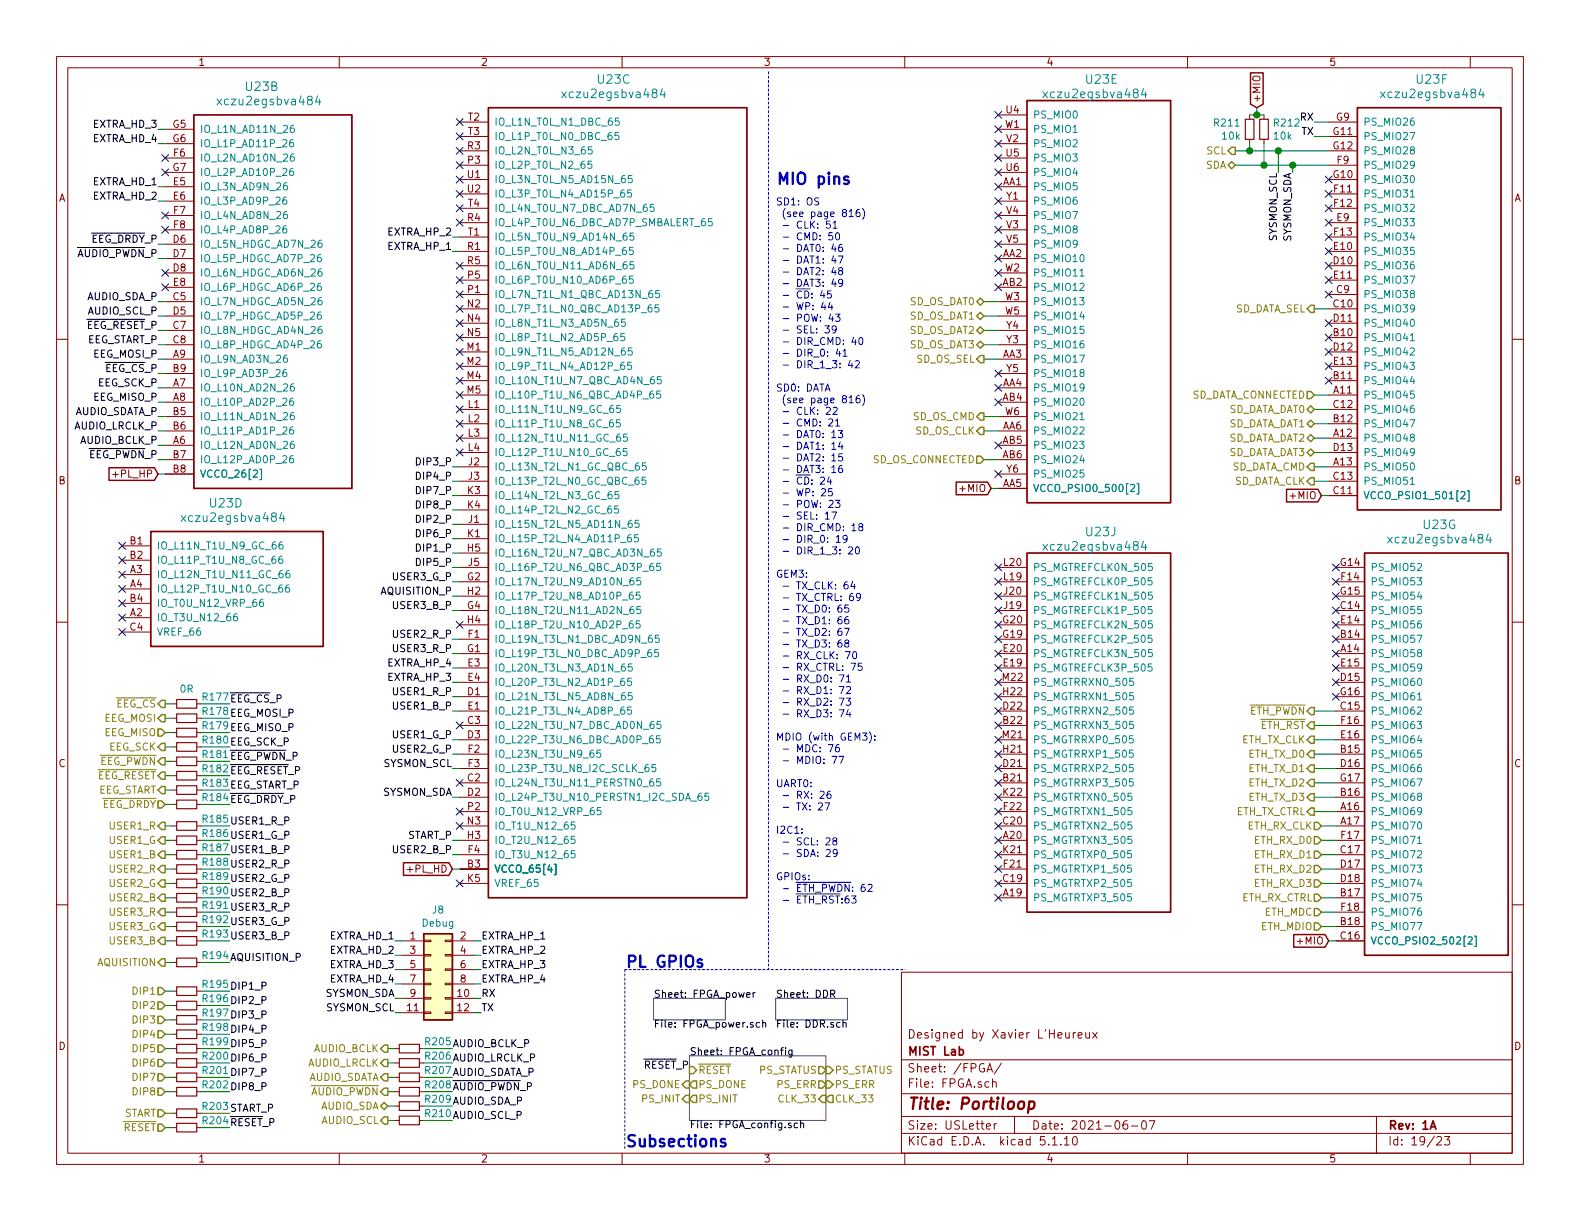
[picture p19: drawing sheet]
<svg xmlns="http://www.w3.org/2000/svg" width="279mm" height="216mm" viewBox="0 0 279 216" stroke-linecap="round" stroke-linejoin="round" font-family="sans-serif">
<defs><g id="words">
<g font-size="2.8" fill="#0000c2">
<text x="137.2" y="32.6">MIO pins</text>
<text x="110.5" y="171.1">PL GPIOs</text>
<text x="110.5" y="202.8">Subsections</text>
</g>
<text font-size="2.8" fill="#840000" x="160.4" y="196.2">Title: Portiloop</text>
<g font-size="2.1" fill="#008484">
<text x="43.5" y="16.1">U23B</text>
<text x="100.2" y="17.3">xczu2egsbva484</text>
<text x="105.8" y="14.8">U23C</text>
<text x="185.2" y="17.3">xczu2egsbva484</text>
<text x="192.1" y="14.8">U23E</text>
<text x="244.9" y="17.3">xczu2egsbva484</text>
<text x="250.6" y="14.8">U23F</text>
<text x="39.2" y="18.6">xczu2egsbva484</text>
<text x="37.2" y="89.7">U23D</text>
<text x="32.8" y="92.3">xczu2egsbva484</text>
<text x="192.1" y="94.8">U23J</text>
<text x="251.8" y="93.5">U23G</text>
<text x="185.2" y="97.4">xczu2egsbva484</text>
<text x="246.2" y="96.1">xczu2egsbva484</text>
</g>
<g font-size="2.1" fill="#840000">
<text x="160.4" y="183.6">Designed by Xavier L'Heureux</text>
<text x="160.4" y="189.6">Sheet: /FPGA/</text>
<text x="160.4" y="186.6">MIST Lab</text>
<text x="160.4" y="192.3">File: FPGA.sch</text>
<text x="160.4" y="202.5">KiCad E.D.A. kicad 5.1.10</text>
<text x="160.4" y="199.7">Size: USLetter</text>
<text x="182.4" y="199.7">Date: 2021-06-07</text>
<text x="245.4" y="199.7">Rev: 1A</text>
<text x="245.4" y="202.5">Id: 19/23</text>
</g>
<g font-size="1.8" fill="#840000">
<text x="35" y="11.6">1</text>
<text x="85" y="11.6">2</text>
<text x="135" y="11.6">3</text>
<text x="185" y="11.6">4</text>
<text x="235" y="11.6">5</text>
<text x="30.6" y="22.6">G5</text>
<text x="82.8" y="21.3">T2</text>
<text x="82.8" y="23.9">T3</text>
<text x="177.7" y="22.6">W1</text>
<text x="178" y="20.1">U4</text>
<text x="222.9" y="18.3" transform="rotate(-90 222.9 18.3)">+MIO</text>
<text x="235.8" y="23.9">G11</text>
<text x="236.3" y="21.3">G9</text>
<text x="30.6" y="25.1">G6</text>
<text x="30.7" y="27.7">F6</text>
<text x="82.7" y="26.4">R3</text>
<text x="82.8" y="29">P3</text>
<text x="178" y="27.7">U5</text>
<text x="178" y="25.1">V2</text>
<text x="235.8" y="26.4">G12</text>
<text x="236.5" y="29">F9</text>
<text x="10.4" y="35.6">A</text>
<text x="30.6" y="30.2">G7</text>
<text x="30.7" y="32.8">E5</text>
<text x="30.7" y="35.3">E6</text>
<text x="82.7" y="31.5">U1</text>
<text x="82.7" y="34">U2</text>
<text x="177.3" y="32.8">AA1</text>
<text x="178" y="30.2">U6</text>
<text x="178" y="35.3">Y1</text>
<text x="235.8" y="31.5">G10</text>
<text x="236" y="34">F11</text>
<text x="267.8" y="35.6">A</text>
<text x="30.7" y="37.8">F7</text>
<text x="30.7" y="40.4">F8</text>
<text x="82.7" y="39.1">R4</text>
<text x="82.8" y="36.6">T4</text>
<text x="82.8" y="41.7">T1</text>
<text x="178" y="37.8">V4</text>
<text x="178" y="40.4">V3</text>
<text x="236" y="36.6">F12</text>
<text x="236" y="41.7">F13</text>
<text x="236.4" y="39.1">E9</text>
<text x="30.6" y="42.9">D6</text>
<text x="30.6" y="45.5">D7</text>
<text x="82.7" y="44.2">R1</text>
<text x="82.7" y="46.7">R5</text>
<text x="177.3" y="45.5">AA2</text>
<text x="178" y="42.9">V5</text>
<text x="235.9" y="46.7">D10</text>
<text x="235.9" y="44.2">E10</text>
<text x="30.6" y="48">D8</text>
<text x="30.6" y="53.1">C5</text>
<text x="30.7" y="50.5">E8</text>
<text x="82.8" y="49.3">P5</text>
<text x="82.8" y="51.8">P1</text>
<text x="177.3" y="50.5">AB2</text>
<text x="177.7" y="48">W2</text>
<text x="177.7" y="53.1">W3</text>
<text x="235.9" y="49.3">E11</text>
<text x="236.4" y="51.8">C9</text>
<text x="30.6" y="55.6">D5</text>
<text x="30.6" y="58.2">C7</text>
<text x="82.7" y="54.4">N2</text>
<text x="82.7" y="56.9">N4</text>
<text x="82.7" y="59.4">N5</text>
<text x="177.7" y="55.6">W5</text>
<text x="178" y="58.2">Y4</text>
<text x="235.9" y="54.4">C10</text>
<text x="235.9" y="56.9">D11</text>
<text x="235.9" y="59.4">B10</text>
<text x="30.6" y="60.7">C8</text>
<text x="30.6" y="63.2">A9</text>
<text x="30.6" y="65.8">B9</text>
<text x="82.6" y="62">M1</text>
<text x="82.6" y="64.5">M2</text>
<text x="177.3" y="63.2">AA3</text>
<text x="178" y="60.7">Y3</text>
<text x="178" y="65.8">Y5</text>
<text x="235.9" y="62">D12</text>
<text x="235.9" y="64.5">E13</text>
<text x="30.6" y="68.3">A7</text>
<text x="30.6" y="70.9">A8</text>
<text x="82.6" y="67.1">M4</text>
<text x="82.6" y="69.6">M5</text>
<text x="177.3" y="68.3">AA4</text>
<text x="177.3" y="70.9">AB4</text>
<text x="235.9" y="67.1">B11</text>
<text x="235.9" y="69.6">A11</text>
<text x="30.6" y="73.4">B5</text>
<text x="30.6" y="75.9">B6</text>
<text x="82.8" y="72.1">L1</text>
<text x="82.8" y="74.7">L2</text>
<text x="82.8" y="77.2">L3</text>
<text x="177.3" y="75.9">AA6</text>
<text x="177.7" y="73.4">W6</text>
<text x="235.9" y="72.1">C12</text>
<text x="235.9" y="74.7">B12</text>
<text x="235.9" y="77.2">A12</text>
<text x="30.6" y="78.5">A6</text>
<text x="30.6" y="81">B7</text>
<text x="30.6" y="83.6">B8</text>
<text x="82.8" y="79.8">L4</text>
<text x="82.9" y="82.3">J2</text>
<text x="177.3" y="78.5">AB5</text>
<text x="177.3" y="81">AB6</text>
<text x="178" y="83.6">Y6</text>
<text x="235.9" y="79.8">D13</text>
<text x="235.9" y="82.3">A13</text>
<text x="10.4" y="85.6">B</text>
<text x="20.4" y="84.5">+PL_HP</text>
<text x="82.7" y="87.4">K3</text>
<text x="82.7" y="89.9">K4</text>
<text x="82.9" y="84.8">J3</text>
<text x="170.1" y="87">+MIO</text>
<text x="177.3" y="86.1">AA5</text>
<text x="228.5" y="88.3">+MIO</text>
<text x="235.9" y="84.8">C13</text>
<text x="235.9" y="87.4">C11</text>
<text x="267.8" y="85.6">B</text>
<text x="82.7" y="95">K1</text>
<text x="82.9" y="92.5">J1</text>
<text x="23" y="96.3">B1</text>
<text x="23" y="98.8">B2</text>
<text x="23" y="101.3">A3</text>
<text x="82.7" y="97.5">H5</text>
<text x="82.9" y="100.1">J5</text>
<text x="177.5" y="100.1">L20</text>
<text x="237.1" y="100.1">G14</text>
<text x="23" y="103.9">A4</text>
<text x="23" y="106.4">B4</text>
<text x="82.7" y="102.6">G2</text>
<text x="82.7" y="107.7">G4</text>
<text x="82.7" y="105.2">H2</text>
<text x="177.5" y="102.6">L19</text>
<text x="177.6" y="105.2">J20</text>
<text x="177.6" y="107.7">J19</text>
<text x="237.1" y="105.2">G15</text>
<text x="237.1" y="107.7">C14</text>
<text x="237.2" y="102.6">F14</text>
<text x="23" y="109">A2</text>
<text x="23" y="111.5">C4</text>
<text x="82.7" y="110.2">H4</text>
<text x="82.8" y="112.8">F1</text>
<text x="177.4" y="110.2">G20</text>
<text x="177.4" y="112.8">G19</text>
<text x="237.1" y="112.8">B14</text>
<text x="237.2" y="110.2">E14</text>
<text x="82.7" y="115.3">G1</text>
<text x="82.8" y="117.9">E3</text>
<text x="177.5" y="115.3">E20</text>
<text x="177.5" y="117.9">E19</text>
<text x="237.1" y="115.3">A14</text>
<text x="237.2" y="117.9">E15</text>
<text x="82.7" y="122.9">D1</text>
<text x="82.8" y="120.4">E4</text>
<text x="82.8" y="125.5">E1</text>
<text x="177.4" y="120.4">M22</text>
<text x="177.4" y="122.9">H22</text>
<text x="177.4" y="125.5">D22</text>
<text x="237.1" y="122.9">G16</text>
<text x="237.1" y="120.4">D15</text>
<text x="237.1" y="125.5">C15</text>
<text x="82.7" y="128">C3</text>
<text x="82.7" y="130.6">D3</text>
<text x="177.4" y="130.6">M21</text>
<text x="177.4" y="128">B22</text>
<text x="237.2" y="130.6">E16</text>
<text x="237.2" y="128">F16</text>
<text x="10.4" y="135.6">C</text>
<text x="82.8" y="133.1">F2</text>
<text x="82.8" y="135.6">F3</text>
<text x="177.4" y="133.1">H21</text>
<text x="177.4" y="135.6">D21</text>
<text x="237.1" y="133.1">B15</text>
<text x="237.1" y="135.6">D16</text>
<text x="267.8" y="135.6">C</text>
<text x="82.7" y="138.2">C2</text>
<text x="82.7" y="140.7">D2</text>
<text x="82.8" y="143.3">P2</text>
<text x="177.4" y="138.2">B21</text>
<text x="177.4" y="140.7">K22</text>
<text x="177.5" y="143.3">F22</text>
<text x="237.1" y="138.2">G17</text>
<text x="237.1" y="140.7">B16</text>
<text x="237.1" y="143.3">A16</text>
<text x="82.7" y="145.8">N3</text>
<text x="82.7" y="148.3">H3</text>
<text x="177.4" y="145.8">C20</text>
<text x="177.4" y="148.3">A20</text>
<text x="237.1" y="145.8">A17</text>
<text x="237.2" y="148.3">F17</text>
<text x="72.4" y="154.3">+PL_HD</text>
<text x="82.7" y="153.4">B3</text>
<text x="82.7" y="156">K5</text>
<text x="82.8" y="150.9">F4</text>
<text x="177.4" y="150.9">K21</text>
<text x="177.4" y="156">C19</text>
<text x="177.5" y="153.4">F21</text>
<text x="237.1" y="150.9">C17</text>
<text x="237.1" y="153.4">D17</text>
<text x="237.1" y="156">D18</text>
<text x="177.4" y="158.5">A19</text>
<text x="237.1" y="158.5">B17</text>
<text x="237.2" y="161">F18</text>
<text x="72.5" y="166.1">1</text>
<text x="81.4" y="166.1">2</text>
<text x="229.8" y="167">+MIO</text>
<text x="237.1" y="163.6">B18</text>
<text x="237.1" y="166.1">C16</text>
<text x="72.5" y="168.7">3</text>
<text x="72.5" y="171.2">5</text>
<text x="72.5" y="173.7">7</text>
<text x="81.4" y="168.7">4</text>
<text x="81.4" y="171.2">6</text>
<text x="81.4" y="173.7">8</text>
<text x="72.1" y="178.8">11</text>
<text x="72.5" y="176.3">9</text>
<text x="80.9" y="176.3">10</text>
<text x="80.9" y="178.8">12</text>
<text x="10.4" y="185.6">D</text>
<text x="267.8" y="185.6">D</text>
<text x="35" y="205.5">1</text>
<text x="85" y="205.5">2</text>
<text x="135" y="205.5">3</text>
<text x="185" y="205.5">4</text>
<text x="235" y="205.5">5</text>
</g>
<g font-size="1.8">
<text x="16.4" y="22.6">EXTRA_HD_3</text>
<text x="229.9" y="21.3">RX</text>
<text x="230.1" y="23.9">TX</text>
<text x="16.4" y="25.1">EXTRA_HD_4</text>
<text x="16.4" y="32.8">EXTRA_HD_1</text>
<text x="16.4" y="35.3">EXTRA_HD_2</text>
<text x="68.6" y="41.7">EXTRA_HP_2</text>
<text x="13.7" y="45.5">AUDIO_PWDN_P</text>
<text x="16.1" y="42.9">EEG_DRDY_P</text>
<text x="68.6" y="44.2">EXTRA_HP_1</text>
<text x="225.8" y="42.7" transform="rotate(-90 225.8 42.7)">SYSMON_SCL</text>
<text x="228.3" y="42.9" transform="rotate(-90 228.3 42.9)">SYSMON_SDA</text>
<text x="15.4" y="53.1">AUDIO_SDA_P</text>
<text x="15.2" y="58.2">EEG_RESET_P</text>
<text x="15.5" y="55.6">AUDIO_SCL_P</text>
<text x="15.2" y="60.7">EEG_START_P</text>
<text x="16.5" y="63.2">EEG_MOSI_P</text>
<text x="18.6" y="65.8">EEG_CS_P</text>
<text x="16.5" y="70.9">EEG_MISO_P</text>
<text x="17.3" y="68.3">EEG_SCK_P</text>
<text x="13" y="73.4">AUDIO_SDATA_P</text>
<text x="13.1" y="75.9">AUDIO_LRCLK_P</text>
<text x="14.2" y="78.5">AUDIO_BCLK_P</text>
<text x="15.6" y="81">EEG_PWDN_P</text>
<text x="73.9" y="82.3">DIP3_P</text>
<text x="73.9" y="89.9">DIP8_P</text>
<text x="73.9" y="87.4">DIP7_P</text>
<text x="73.9" y="84.8">DIP4_P</text>
<text x="73.9" y="95">DIP6_P</text>
<text x="73.9" y="92.5">DIP2_P</text>
<text x="73.9" y="97.5">DIP1_P</text>
<text x="73.9" y="100.1">DIP5_P</text>
<text x="67.5" y="105.2">AQUISITION_P</text>
<text x="69.6" y="102.6">USER3_G_P</text>
<text x="69.7" y="107.7">USER3_B_P</text>
<text x="69.7" y="112.8">USER2_R_P</text>
<text x="68.6" y="117.9">EXTRA_HP_4</text>
<text x="69.7" y="115.3">USER3_R_P</text>
<text x="36" y="123.9">R177 EEG_CS_P</text>
<text x="68.6" y="120.4">EXTRA_HP_3</text>
<text x="69.7" y="125.5">USER1_B_P</text>
<text x="69.7" y="122.9">USER1_R_P</text>
<text x="36" y="131.5">R180 EEG_SCK_P</text>
<text x="36" y="129">R179 EEG_MISO_P</text>
<text x="36" y="126.4">R178 EEG_MOSI_P</text>
<text x="69.6" y="130.6">USER1_G_P</text>
<text x="36" y="134">R181 EEG_PWDN_P</text>
<text x="36" y="136.6">R182 EEG_RESET_P</text>
<text x="67.8" y="135.6">SYSMON_SCL</text>
<text x="69.6" y="133.1">USER2_G_P</text>
<text x="36" y="141.7">R184 EEG_DRDY_P</text>
<text x="36" y="139.1">R183 EEG_START_P</text>
<text x="67.6" y="140.7">SYSMON_SDA</text>
<text x="36" y="148">R186 USER1_G_P</text>
<text x="36" y="145.5">R185 USER1_R_P</text>
<text x="72" y="148.3">START_P</text>
<text x="36" y="155.6">R189 USER2_G_P</text>
<text x="36" y="153.1">R188 USER2_R_P</text>
<text x="36" y="150.5">R187 USER1_B_P</text>
<text x="69.7" y="150.9">USER2_B_P</text>
<text x="36" y="160.7">R191 USER3_R_P</text>
<text x="36" y="158.2">R190 USER2_B_P</text>
<text x="36" y="163.2">R192 USER3_G_P</text>
<text x="36" y="165.8">R193 USER3_B_P</text>
<text x="58.3" y="166.1">EXTRA_HD_1</text>
<text x="85.1" y="166.1">EXTRA_HP_1</text>
<text x="36" y="169.6">R194 AQUISITION_P</text>
<text x="58.3" y="173.7">EXTRA_HD_4</text>
<text x="58.3" y="171.2">EXTRA_HD_3</text>
<text x="58.3" y="168.7">EXTRA_HD_2</text>
<text x="85.1" y="173.7">EXTRA_HP_4</text>
<text x="85.1" y="171.2">EXTRA_HP_3</text>
<text x="85.1" y="168.7">EXTRA_HP_2</text>
<text x="36" y="179.8">R197 DIP3_P</text>
<text x="36" y="177.2">R196 DIP2_P</text>
<text x="36" y="174.7">R195 DIP1_P</text>
<text x="57.5" y="176.3">SYSMON_SDA</text>
<text x="57.7" y="178.8">SYSMON_SCL</text>
<text x="85.1" y="178.8">TX</text>
<text x="85.1" y="176.3">RX</text>
<text x="115.6" y="176.4">Sheet: FPGA_power</text>
<text x="137.2" y="176.4">Sheet: DDR</text>
<text x="36" y="184.8">R199 DIP5_P</text>
<text x="36" y="182.3">R198 DIP4_P</text>
<text x="75.3" y="184.8">R205 AUDIO_BCLK_P</text>
<text x="115.6" y="181.7">File: FPGA_power.sch</text>
<text x="137.2" y="181.7">File: DDR.sch</text>
<text x="36" y="189.9">R201 DIP7_P</text>
<text x="36" y="187.4">R200 DIP6_P</text>
<text x="75.3" y="189.9">R207 AUDIO_SDATA_P</text>
<text x="75.3" y="187.4">R206 AUDIO_LRCLK_P</text>
<text x="113.9" y="189">RESET_P</text>
<text x="121.9" y="186.6">Sheet: FPGA_config</text>
<text x="36" y="196.3">R203 START_P</text>
<text x="36" y="192.5">R202 DIP8_P</text>
<text x="75.3" y="195">R209 AUDIO_SDA_P</text>
<text x="75.3" y="197.5">R210 AUDIO_SCL_P</text>
<text x="75.3" y="192.5">R208 AUDIO_PWDN_P</text>
<text x="36" y="198.8">R204 RESET_P</text>
<text x="121.9" y="199.5">File: FPGA_config.sch</text>
</g>
<g font-size="1.8" fill="#008484">
<text x="35.3" y="23.5">IO_L1N_AD11N_26</text>
<text x="87.4" y="22.2">IO_L1N_T0L_N1_DBC_65</text>
<text x="182.6" y="21">PS_MIO0</text>
<text x="182.6" y="23.5">PS_MIO1</text>
<text x="214.8" y="22.4">R211</text>
<text x="225.4" y="22.4">R212</text>
<text x="241" y="22.2">PS_MIO26</text>
<text x="35.3" y="26">IO_L1P_AD11P_26</text>
<text x="35.3" y="28.6">IO_L2N_AD10N_26</text>
<text x="87.4" y="24.8">IO_L1P_T0L_N0_DBC_65</text>
<text x="87.4" y="27.3">IO_L2N_T0L_N3_65</text>
<text x="87.4" y="29.8">IO_L2P_T0L_N2_65</text>
<text x="182.6" y="26">PS_MIO2</text>
<text x="182.6" y="28.6">PS_MIO3</text>
<text x="216.2" y="24.7">10k</text>
<text x="225.3" y="24.7">10k</text>
<text x="241" y="24.8">PS_MIO27</text>
<text x="241" y="27.3">PS_MIO28</text>
<text x="241" y="29.8">PS_MIO29</text>
<text x="35.3" y="31.1">IO_L2P_AD10P_26</text>
<text x="35.3" y="33.7">IO_L3N_AD9N_26</text>
<text x="87.4" y="32.4">IO_L3N_T0L_N5_AD15N_65</text>
<text x="87.4" y="34.9">IO_L3P_T0L_N4_AD15P_65</text>
<text x="182.6" y="31.1">PS_MIO4</text>
<text x="182.6" y="33.7">PS_MIO5</text>
<text x="241" y="32.4">PS_MIO30</text>
<text x="241" y="34.9">PS_MIO31</text>
<text x="35.3" y="36.2">IO_L3P_AD9P_26</text>
<text x="35.3" y="38.7">IO_L4N_AD8N_26</text>
<text x="35.3" y="41.3">IO_L4P_AD8P_26</text>
<text x="87.4" y="37.5">IO_L4N_T0U_N7_DBC_AD7N_65</text>
<text x="87.4" y="40">IO_L4P_T0U_N6_DBC_AD7P_SMBALERT_65</text>
<text x="182.6" y="36.2">PS_MIO6</text>
<text x="182.6" y="38.7">PS_MIO7</text>
<text x="182.6" y="41.3">PS_MIO8</text>
<text x="241" y="37.5">PS_MIO32</text>
<text x="241" y="40">PS_MIO33</text>
<text x="35.3" y="43.8">IO_L5N_HDGC_AD7N_26</text>
<text x="35.3" y="46.4">IO_L5P_HDGC_AD7P_26</text>
<text x="87.4" y="42.5">IO_L5N_T0U_N9_AD14N_65</text>
<text x="87.4" y="45.1">IO_L5P_T0U_N8_AD14P_65</text>
<text x="87.4" y="47.6">IO_L6N_T0U_N11_AD6N_65</text>
<text x="182.6" y="43.8">PS_MIO9</text>
<text x="182.6" y="46.4">PS_MIO10</text>
<text x="241" y="42.5">PS_MIO34</text>
<text x="241" y="45.1">PS_MIO35</text>
<text x="241" y="47.6">PS_MIO36</text>
<text x="35.3" y="48.9">IO_L6N_HDGC_AD6N_26</text>
<text x="35.3" y="51.4">IO_L6P_HDGC_AD6P_26</text>
<text x="35.3" y="54">IO_L7N_HDGC_AD5N_26</text>
<text x="87.4" y="50.2">IO_L6P_T0U_N10_AD6P_65</text>
<text x="87.4" y="52.7">IO_L7N_T1L_N1_QBC_AD13N_65</text>
<text x="182.6" y="48.9">PS_MIO11</text>
<text x="182.6" y="51.4">PS_MIO12</text>
<text x="182.6" y="54">PS_MIO13</text>
<text x="241" y="50.2">PS_MIO37</text>
<text x="241" y="52.7">PS_MIO38</text>
<text x="35.3" y="56.5">IO_L7P_HDGC_AD5P_26</text>
<text x="35.3" y="59.1">IO_L8N_HDGC_AD4N_26</text>
<text x="87.4" y="55.2">IO_L7P_T1L_N0_QBC_AD13P_65</text>
<text x="87.4" y="57.8">IO_L8N_T1L_N3_AD5N_65</text>
<text x="182.6" y="56.5">PS_MIO14</text>
<text x="182.6" y="59.1">PS_MIO15</text>
<text x="241" y="55.2">PS_MIO39</text>
<text x="241" y="57.8">PS_MIO40</text>
<text x="35.3" y="61.6">IO_L8P_HDGC_AD4P_26</text>
<text x="35.3" y="64.1">IO_L9N_AD3N_26</text>
<text x="87.4" y="60.3">IO_L8P_T1L_N2_AD5P_65</text>
<text x="87.4" y="62.9">IO_L9N_T1L_N5_AD12N_65</text>
<text x="87.4" y="65.4">IO_L9P_T1L_N4_AD12P_65</text>
<text x="182.6" y="61.6">PS_MIO16</text>
<text x="182.6" y="64.1">PS_MIO17</text>
<text x="241" y="60.3">PS_MIO41</text>
<text x="241" y="62.9">PS_MIO42</text>
<text x="241" y="65.4">PS_MIO43</text>
<text x="35.3" y="66.7">IO_L9P_AD3P_26</text>
<text x="35.3" y="69.2">IO_L10N_AD2N_26</text>
<text x="35.3" y="71.8">IO_L10P_AD2P_26</text>
<text x="87.4" y="67.9">IO_L10N_T1U_N7_QBC_AD4N_65</text>
<text x="87.4" y="70.5">IO_L10P_T1U_N6_QBC_AD4P_65</text>
<text x="182.6" y="66.7">PS_MIO18</text>
<text x="182.6" y="69.2">PS_MIO19</text>
<text x="182.6" y="71.8">PS_MIO20</text>
<text x="241" y="67.9">PS_MIO44</text>
<text x="241" y="70.5">PS_MIO45</text>
<text x="35.3" y="74.3">IO_L11N_AD1N_26</text>
<text x="35.3" y="76.8">IO_L11P_AD1P_26</text>
<text x="87.4" y="73">IO_L11N_T1U_N9_GC_65</text>
<text x="87.4" y="75.6">IO_L11P_T1U_N8_GC_65</text>
<text x="182.6" y="74.3">PS_MIO21</text>
<text x="182.6" y="76.8">PS_MIO22</text>
<text x="241" y="73">PS_MIO46</text>
<text x="241" y="75.6">PS_MIO47</text>
<text x="35.3" y="79.4">IO_L12N_AD0N_26</text>
<text x="35.3" y="81.9">IO_L12P_AD0P_26</text>
<text x="87.4" y="78.1">IO_L12N_T1U_N11_GC_65</text>
<text x="87.4" y="80.6">IO_L12P_T1U_N10_GC_65</text>
<text x="87.4" y="83.2">IO_L13N_T2L_N1_GC_QBC_65</text>
<text x="182.6" y="79.4">PS_MIO23</text>
<text x="182.6" y="81.9">PS_MIO24</text>
<text x="241" y="78.1">PS_MIO48</text>
<text x="241" y="80.6">PS_MIO49</text>
<text x="241" y="83.2">PS_MIO50</text>
<text x="35.3" y="84.5">VCCO_26[2]</text>
<text x="87.4" y="85.7">IO_L13P_T2L_N0_GC_QBC_65</text>
<text x="87.4" y="88.3">IO_L14N_T2L_N3_GC_65</text>
<text x="182.6" y="84.5">PS_MIO25</text>
<text x="182.6" y="87">VCCO_PSIO0_500[2]</text>
<text x="241" y="85.7">PS_MIO51</text>
<text x="241" y="88.3">VCCO_PSIO1_501[2]</text>
<text x="87.4" y="90.8">IO_L14P_T2L_N2_GC_65</text>
<text x="87.4" y="93.3">IO_L15N_T2L_N5_AD11N_65</text>
<text x="87.4" y="95.9">IO_L15P_T2L_N4_AD11P_65</text>
<text x="27.7" y="97.2">IO_L11N_T1U_N9_GC_66</text>
<text x="27.7" y="99.7">IO_L11P_T1U_N8_GC_66</text>
<text x="87.4" y="98.4">IO_L16N_T2U_N7_QBC_AD3N_65</text>
<text x="87.4" y="101">IO_L16P_T2U_N6_QBC_AD3P_65</text>
<text x="182.6" y="101">PS_MGTREFCLK0N_505</text>
<text x="242.3" y="101">PS_MIO52</text>
<text x="27.7" y="102.2">IO_L12N_T1U_N11_GC_66</text>
<text x="27.7" y="104.8">IO_L12P_T1U_N10_GC_66</text>
<text x="27.7" y="107.3">IO_T0U_N12_VRP_66</text>
<text x="87.4" y="103.5">IO_L17N_T2U_N9_AD10N_65</text>
<text x="87.4" y="106">IO_L17P_T2U_N8_AD10P_65</text>
<text x="182.6" y="103.5">PS_MGTREFCLK0P_505</text>
<text x="182.6" y="106">PS_MGTREFCLK1N_505</text>
<text x="242.3" y="103.5">PS_MIO53</text>
<text x="242.3" y="106">PS_MIO54</text>
<text x="27.7" y="109.9">IO_T3U_N12_66</text>
<text x="27.7" y="112.4">VREF_66</text>
<text x="87.4" y="108.6">IO_L18N_T2U_N11_AD2N_65</text>
<text x="87.4" y="111.1">IO_L18P_T2U_N10_AD2P_65</text>
<text x="87.4" y="113.7">IO_L19N_T3L_N1_DBC_AD9N_65</text>
<text x="182.6" y="108.6">PS_MGTREFCLK1P_505</text>
<text x="182.6" y="111.1">PS_MGTREFCLK2N_505</text>
<text x="182.6" y="113.7">PS_MGTREFCLK2P_505</text>
<text x="242.3" y="108.6">PS_MIO55</text>
<text x="242.3" y="111.1">PS_MIO56</text>
<text x="242.3" y="113.7">PS_MIO57</text>
<text x="87.4" y="116.2">IO_L19P_T3L_N0_DBC_AD9P_65</text>
<text x="87.4" y="118.7">IO_L20N_T3L_N3_AD1N_65</text>
<text x="182.6" y="116.2">PS_MGTREFCLK3N_505</text>
<text x="182.6" y="118.7">PS_MGTREFCLK3P_505</text>
<text x="242.3" y="116.2">PS_MIO58</text>
<text x="242.3" y="118.7">PS_MIO59</text>
<text x="31.9" y="122.5">0R</text>
<text x="87.4" y="121.3">IO_L20P_T3L_N2_AD1P_65</text>
<text x="87.4" y="123.8">IO_L21N_T3L_N5_AD8N_65</text>
<text x="182.6" y="121.3">PS_MGTRRXN0_505</text>
<text x="182.6" y="123.8">PS_MGTRRXN1_505</text>
<text x="242.3" y="121.3">PS_MIO60</text>
<text x="242.3" y="123.8">PS_MIO61</text>
<text x="87.4" y="126.4">IO_L21P_T3L_N4_AD8P_65</text>
<text x="87.4" y="128.9">IO_L22N_T3U_N7_DBC_AD0N_65</text>
<text x="87.4" y="131.4">IO_L22P_T3U_N6_DBC_AD0P_65</text>
<text x="182.6" y="126.4">PS_MGTRRXN2_505</text>
<text x="182.6" y="128.9">PS_MGTRRXN3_505</text>
<text x="182.6" y="131.4">PS_MGTRRXP0_505</text>
<text x="242.3" y="126.4">PS_MIO62</text>
<text x="242.3" y="128.9">PS_MIO63</text>
<text x="242.3" y="131.4">PS_MIO64</text>
<text x="87.4" y="134">IO_L23N_T3U_N9_65</text>
<text x="87.4" y="136.5">IO_L23P_T3U_N8_I2C_SCLK_65</text>
<text x="182.6" y="134">PS_MGTRRXP1_505</text>
<text x="182.6" y="136.5">PS_MGTRRXP2_505</text>
<text x="242.3" y="134">PS_MIO65</text>
<text x="242.3" y="136.5">PS_MIO66</text>
<text x="87.4" y="139.1">IO_L24N_T3U_N11_PERSTN0_65</text>
<text x="87.4" y="141.6">IO_L24P_T3U_N10_PERSTN1_I2C_SDA_65</text>
<text x="182.6" y="139.1">PS_MGTRRXP3_505</text>
<text x="182.6" y="141.6">PS_MGTRTXN0_505</text>
<text x="242.3" y="139.1">PS_MIO67</text>
<text x="242.3" y="141.6">PS_MIO68</text>
<text x="87.4" y="144.1">IO_T0U_N12_VRP_65</text>
<text x="87.4" y="146.7">IO_T1U_N12_65</text>
<text x="87.4" y="149.2">IO_T2U_N12_65</text>
<text x="182.6" y="144.1">PS_MGTRTXN1_505</text>
<text x="182.6" y="146.7">PS_MGTRTXN2_505</text>
<text x="182.6" y="149.2">PS_MGTRTXN3_505</text>
<text x="242.3" y="144.1">PS_MIO69</text>
<text x="242.3" y="146.7">PS_MIO70</text>
<text x="242.3" y="149.2">PS_MIO71</text>
<text x="87.4" y="151.8">IO_T3U_N12_65</text>
<text x="87.4" y="154.3">VCCO_65[4]</text>
<text x="182.6" y="151.8">PS_MGTRTXP0_505</text>
<text x="182.6" y="154.3">PS_MGTRTXP1_505</text>
<text x="242.3" y="151.8">PS_MIO72</text>
<text x="242.3" y="154.3">PS_MIO73</text>
<text x="76.5" y="161.5">J8</text>
<text x="87.4" y="156.8">VREF_65</text>
<text x="182.6" y="156.8">PS_MGTRTXP2_505</text>
<text x="182.6" y="159.4">PS_MGTRTXP3_505</text>
<text x="242.3" y="156.8">PS_MIO74</text>
<text x="242.3" y="159.4">PS_MIO75</text>
<text x="242.3" y="161.9">PS_MIO76</text>
<text x="74.7" y="163.9">Debug</text>
<text x="242.3" y="164.5">PS_MIO77</text>
<text x="242.3" y="167">VCCO_PSIO2_502[2]</text>
</g>
<g font-size="1.8" fill="#848400">
<text x="213.2" y="29.8">SDA</text>
<text x="213.4" y="27.3">SCL</text>
<text x="160.9" y="54">SD_OS_DAT0</text>
<text x="160.9" y="59.1">SD_OS_DAT2</text>
<text x="160.9" y="56.5">SD_OS_DAT1</text>
<text x="218.1" y="55.2">SD_DATA_SEL</text>
<text x="160.9" y="61.6">SD_OS_DAT3</text>
<text x="162.1" y="64.1">SD_OS_SEL</text>
<text x="210.3" y="70.5">SD_DATA_CONNECTED</text>
<text x="161.5" y="74.3">SD_OS_CMD</text>
<text x="161.8" y="76.8">SD_OS_CLK</text>
<text x="216.9" y="73">SD_DATA_DAT0</text>
<text x="216.9" y="75.6">SD_DATA_DAT1</text>
<text x="154.3" y="81.9">SD_OS_CONNECTED</text>
<text x="216.9" y="80.6">SD_DATA_DAT3</text>
<text x="216.9" y="78.1">SD_DATA_DAT2</text>
<text x="217.5" y="83.2">SD_DATA_CMD</text>
<text x="217.9" y="85.7">SD_DATA_CLK</text>
<text x="20.5" y="125.1">EEG_CS</text>
<text x="18.4" y="127.6">EEG_MOSI</text>
<text x="18.4" y="130.2">EEG_MISO</text>
<text x="219.5" y="131.4">ETH_TX_CLK</text>
<text x="221" y="126.4">ETH_PWDN</text>
<text x="222.8" y="128.9">ETH_RST</text>
<text x="17.1" y="137.8">EEG_RESET</text>
<text x="17.6" y="135.3">EEG_PWDN</text>
<text x="19.2" y="132.7">EEG_SCK</text>
<text x="220.9" y="134">ETH_TX_D0</text>
<text x="220.9" y="136.5">ETH_TX_D1</text>
<text x="17.1" y="140.3">EEG_START</text>
<text x="18" y="142.9">EEG_DRDY</text>
<text x="220.9" y="141.6">ETH_TX_D3</text>
<text x="220.9" y="139.1">ETH_TX_D2</text>
<text x="19.4" y="149.2">USER1_G</text>
<text x="19.5" y="146.7">USER1_R</text>
<text x="218.4" y="144.1">ETH_TX_CTRL</text>
<text x="220.5" y="146.7">ETH_RX_CLK</text>
<text x="221.9" y="149.2">ETH_RX_D0</text>
<text x="19.5" y="151.8">USER1_B</text>
<text x="19.5" y="154.3">USER2_R</text>
<text x="221.9" y="154.3">ETH_RX_D2</text>
<text x="221.9" y="151.8">ETH_RX_D1</text>
<text x="19.4" y="156.8">USER2_G</text>
<text x="19.5" y="159.4">USER2_B</text>
<text x="19.5" y="161.9">USER3_R</text>
<text x="219.5" y="159.4">ETH_RX_CTRL</text>
<text x="221.9" y="156.8">ETH_RX_D3</text>
<text x="223.6" y="161.9">ETH_MDC</text>
<text x="19.4" y="164.5">USER3_G</text>
<text x="19.5" y="167">USER3_B</text>
<text x="223" y="164.5">ETH_MDIO</text>
<text x="17.4" y="170.8">AQUISITION</text>
<text x="23.7" y="178.4">DIP2</text>
<text x="23.7" y="175.9">DIP1</text>
<text x="23.7" y="181">DIP3</text>
<text x="23.7" y="183.5">DIP4</text>
<text x="23.7" y="186.1">DIP5</text>
<text x="23.7" y="188.6">DIP6</text>
<text x="23.7" y="191.1">DIP7</text>
<text x="54.3" y="191.1">AUDIO_SDATA</text>
<text x="54.4" y="188.6">AUDIO_LRCLK</text>
<text x="55.5" y="186.1">AUDIO_BCLK</text>
<text x="123.4" y="189.9">RESET</text>
<text x="134.1" y="189.9">PS_STATUS</text>
<text x="147.6" y="189.9">PS_STATUS</text>
<text x="21.8" y="197.5">START</text>
<text x="23.7" y="193.7">DIP8</text>
<text x="55" y="193.7">AUDIO_PWDN</text>
<text x="56.6" y="196.2">AUDIO_SDA</text>
<text x="111.9" y="192.4">PS_DONE</text>
<text x="113.7" y="194.9">PS_INIT</text>
<text x="123.4" y="192.4">PS_DONE</text>
<text x="123.4" y="194.9">PS_INIT</text>
<text x="137.4" y="192.4">PS_ERR</text>
<text x="137.9" y="194.9">CLK_33</text>
<text x="147.6" y="192.4">PS_ERR</text>
<text x="147.6" y="194.9">CLK_33</text>
<text x="21.8" y="200">RESET</text>
<text x="56.8" y="198.8">AUDIO_SCL</text>
</g>
<g font-size="1.8" fill="#0000c2">
<text x="137.2" y="36.3">SD1: OS</text>
<text x="137.7" y="38.4">(see page 816)</text>
<text x="137.7" y="40.4">- CLK: 51</text>
<text x="137.7" y="42.5">- CMD: 50</text>
<text x="137.7" y="44.6">- DAT0: 46</text>
<text x="137.7" y="46.6">- DAT1: 47</text>
<text x="137.7" y="48.7">- DAT2: 48</text>
<text x="137.7" y="50.7">- DAT3: 49</text>
<text x="137.7" y="52.8">- CD: 45</text>
<text x="137.7" y="54.8">- WP: 44</text>
<text x="137.7" y="56.9">- POW: 43</text>
<text x="137.7" y="59">- SEL: 39</text>
<text x="137.7" y="61">- DIR_CMD: 40</text>
<text x="137.7" y="63.1">- DIR_0: 41</text>
<text x="137.7" y="65.1">- DIR_1_3: 42</text>
<text x="137.2" y="69.2">SD0: DATA</text>
<text x="137.7" y="71.3">(see page 816)</text>
<text x="137.7" y="73.4">- CLK: 22</text>
<text x="137.7" y="75.4">- CMD: 21</text>
<text x="137.7" y="77.5">- DAT0: 13</text>
<text x="137.7" y="79.5">- DAT1: 14</text>
<text x="137.7" y="81.6">- DAT2: 15</text>
<text x="137.7" y="83.6">- DAT3: 16</text>
<text x="137.7" y="85.7">- CD: 24</text>
<text x="137.7" y="87.8">- WP: 25</text>
<text x="137.7" y="89.8">- POW: 23</text>
<text x="137.7" y="91.9">- SEL: 17</text>
<text x="137.7" y="93.9">- DIR_CMD: 18</text>
<text x="137.7" y="96">- DIR_0: 19</text>
<text x="137.7" y="98">- DIR_1_3: 20</text>
<text x="137.2" y="102.2">GEM3:</text>
<text x="137.7" y="104.2">- TX_CLK: 64</text>
<text x="137.7" y="106.3">- TX_CTRL: 69</text>
<text x="137.7" y="108.3">- TX_D0: 65</text>
<text x="137.7" y="110.4">- TX_D1: 66</text>
<text x="137.7" y="112.4">- TX_D2: 67</text>
<text x="137.7" y="114.5">- TX_D3: 68</text>
<text x="137.7" y="116.6">- RX_CLK: 70</text>
<text x="137.7" y="118.6">- RX_CTRL: 75</text>
<text x="137.7" y="120.7">- RX_D0: 71</text>
<text x="137.7" y="122.7">- RX_D1: 72</text>
<text x="137.7" y="124.8">- RX_D2: 73</text>
<text x="137.2" y="131">MDIO (with GEM3):</text>
<text x="137.7" y="126.8">- RX_D3: 74</text>
<text x="137.7" y="133">- MDC: 76</text>
<text x="137.7" y="135.1">- MDIO: 77</text>
<text x="137.2" y="139.2">UART0:</text>
<text x="137.7" y="141.2">- RX: 26</text>
<text x="137.7" y="143.3">- TX: 27</text>
<text x="137.2" y="147.4">I2C1:</text>
<text x="137.7" y="149.5">- SCL: 28</text>
<text x="137.2" y="155.7">GPIOs:</text>
<text x="137.7" y="151.5">- SDA: 29</text>
<text x="137.7" y="157.7">- ETH_PWDN: 62</text>
<text x="137.7" y="159.8">- ETH_RST:63</text>
</g>
</g></defs>
<g fill="none" stroke="#840000" stroke-width=".18">
<path d="M10 10h259.4v195.9h-259.4zM12 12h255.4v191.9h-255.4zM60 10v2M110 10v2M160 10v2M210 10v2M260 10v2M29.2 22.9h5.1M29.2 25.4h5.1M29.2 27.9h5.1M29.2 30.5h5.1M29.2 33h5.1"/>
<path d="M29.2 35.6h5.1M29.2 38.1h5.1M81.3 21.6h5.1M81.3 24.1h5.1M81.3 26.7h5.1M81.3 29.2h5.1M81.3 31.8h5.1M81.3 34.3h5.1M81.3 36.8h5.1M81.3 39.4h5.1M176.5 20.3h5.1M176.5 22.9h5.1"/>
<path d="M176.5 25.4h5.1M176.5 27.9h5.1M176.5 30.5h5.1M176.5 33h5.1M176.5 35.6h5.1M176.5 38.1h5.1M221 20.3v.8M221 24.6v.8M223.5 20.3v.8M223.5 24.6v.8M234.9 21.6h5.1M234.9 24.1h5.1"/>
<path d="M234.9 26.7h5.1M234.9 29.2h5.1M234.9 31.8h5.1M234.9 34.3h5.1M234.9 36.8h5.1M234.9 39.4h5.1M10 60h2M29.2 40.6h5.1M29.2 43.2h5.1M29.2 45.7h5.1M29.2 48.3h5.1M29.2 50.8h5.1"/>
<path d="M29.2 53.3h5.1M29.2 55.9h5.1M29.2 58.4h5.1M81.3 41.9h5.1M81.3 44.5h5.1M81.3 47h5.1M81.3 49.5h5.1M81.3 52.1h5.1M81.3 54.6h5.1M81.3 57.2h5.1M81.3 59.7h5.1M176.5 40.6h5.1"/>
<path d="M176.5 43.2h5.1M176.5 45.7h5.1M176.5 48.3h5.1M176.5 50.8h5.1M176.5 53.3h5.1M176.5 55.9h5.1M176.5 58.4h5.1M234.9 41.9h5.1M234.9 44.5h5.1M234.9 47h5.1M234.9 49.5h5.1M234.9 52.1h5.1"/>
<path d="M234.9 54.6h5.1M234.9 57.2h5.1M234.9 59.7h5.1M267.4 60h2M29.2 61h5.1M29.2 63.5h5.1M29.2 66h5.1M29.2 68.6h5.1M29.2 71.1h5.1M29.2 73.7h5.1M29.2 76.2h5.1M29.2 78.7h5.1"/>
<path d="M81.3 62.2h5.1M81.3 64.8h5.1M81.3 67.3h5.1M81.3 69.9h5.1M81.3 72.4h5.1M81.3 74.9h5.1M81.3 77.5h5.1M176.5 61h5.1M176.5 63.5h5.1M176.5 66h5.1M176.5 68.6h5.1M176.5 71.1h5.1"/>
<path d="M176.5 73.7h5.1M176.5 76.2h5.1M176.5 78.7h5.1M234.9 62.2h5.1M234.9 64.8h5.1M234.9 67.3h5.1M234.9 69.9h5.1M234.9 72.4h5.1M234.9 74.9h5.1M234.9 77.5h5.1M21.6 96.5h5.1M21.6 99.1h5.1"/>
<path d="M29.2 81.3h5.1M29.2 83.8h5.1M81.3 80h5.1M81.3 82.6h5.1M81.3 85.1h5.1M81.3 87.6h5.1M81.3 90.2h5.1M81.3 92.7h5.1M81.3 95.3h5.1M81.3 97.8h5.1M176.5 81.3h5.1M176.5 83.8h5.1"/>
<path d="M176.5 86.4h5.1M234.9 80h5.1M234.9 82.6h5.1M234.9 85.1h5.1M234.9 87.6h5.1M10 110h2M21.6 101.6h5.1M21.6 104.1h5.1M21.6 106.7h5.1M21.6 109.2h5.1M21.6 111.8h5.1M81.3 100.3h5.1"/>
<path d="M81.3 102.9h5.1M81.3 105.4h5.1M81.3 108h5.1M81.3 110.5h5.1M81.3 113h5.1M81.3 115.6h5.1M81.3 118.1h5.1M176.5 100.3h5.1M176.5 102.9h5.1M176.5 105.4h5.1M176.5 108h5.1M176.5 110.5h5.1"/>
<path d="M176.5 113h5.1M176.5 115.6h5.1M176.5 118.1h5.1M236.2 100.3h5.1M236.2 102.9h5.1M236.2 105.4h5.1M236.2 108h5.1M236.2 110.5h5.1M236.2 113h5.1M236.2 115.6h5.1M236.2 118.1h5.1M267.4 110h2"/>
<path d="M30.5 134.6h.7M30.5 139.7h.7M30.5 137.2h.7M30.5 132.1h.7M30.5 129.5h.7M30.5 127h.7M30.5 124.5h.7M34.8 134.6h.8M34.8 139.7h.8M34.8 137.2h.8M34.8 132.1h.8M34.8 129.5h.8"/>
<path d="M34.8 127h.8M34.8 124.5h.8M81.3 120.7h5.1M81.3 123.2h5.1M81.3 125.7h5.1M81.3 128.3h5.1M81.3 130.8h5.1M81.3 133.4h5.1M81.3 135.9h5.1M81.3 138.4h5.1M176.5 120.7h5.1M176.5 123.2h5.1"/>
<path d="M176.5 125.7h5.1M176.5 128.3h5.1M176.5 130.8h5.1M176.5 133.4h5.1M176.5 135.9h5.1M176.5 138.4h5.1M236.2 120.7h5.1M236.2 123.2h5.1M236.2 125.7h5.1M236.2 128.3h5.1M236.2 130.8h5.1M236.2 133.4h5.1"/>
<path d="M236.2 135.9h5.1M236.2 138.4h5.1M10 160h2M30.5 158.8h.7M30.5 156.2h.7M30.5 153.7h.7M30.5 151.1h.7M30.5 148.6h.7M30.5 146.1h.7M30.5 142.2h.7M34.8 158.8h.8M34.8 156.2h.8"/>
<path d="M34.8 153.7h.8M34.8 151.1h.8M34.8 148.6h.8M34.8 146.1h.8M34.8 142.2h.8M81.3 156.2h5.1M81.3 153.7h5.1M81.3 151.1h5.1M81.3 148.6h5.1M81.3 146.1h5.1M81.3 141h5.1M81.3 143.5h5.1"/>
<path d="M176.5 158.8h5.1M176.5 156.2h5.1M176.5 153.7h5.1M176.5 151.1h5.1M176.5 148.6h5.1M176.5 146.1h5.1M176.5 141h5.1M176.5 143.5h5.1M236.2 158.8h5.1M236.2 156.2h5.1M236.2 153.7h5.1M236.2 151.1h5.1"/>
<path d="M236.2 148.6h5.1M236.2 146.1h5.1M236.2 141h5.1M236.2 143.5h5.1M267.4 160h2M30.5 177.8h.7M30.5 175.3h.7M30.5 163.8h.7M30.5 161.3h.7M30.5 166.4h.7M30.5 170.2h.7M34.8 177.8h.8"/>
<path d="M34.8 175.3h.8M34.8 163.8h.8M34.8 161.3h.8M34.8 166.4h.8M34.8 170.2h.8M71.1 166.4h3.8M71.1 176.5h3.8M71.1 179.1h3.8M71.1 168.9h3.8M71.1 171.5h3.8M71.1 174h3.8M74.9 176.4h1.3v.3h-1.3z"/>
<path d="M74.9 178.9h1.3v.3h-1.3zM74.9 173.9h1.3v.2h-1.3zM74.9 168.8h1.3v.2h-1.3zM74.9 166.2h1.3v.3h-1.3zM74.9 171.3h1.3v.3h-1.3zM78.7 176.4h1.3v.3h-1.3zM78.7 178.9h1.3v.3h-1.3zM78.7 173.9h1.3v.2h-1.3zM78.7 168.8h1.3v.2h-1.3zM78.7 166.2h1.3v.3h-1.3zM78.7 171.3h1.3v.3h-1.3zM80 166.4h3.8"/>
<path d="M80 176.5h3.8M80 179.1h3.8M80 168.9h3.8M80 171.5h3.8M80 174h3.8M159.4 171.9h108v32h-108zM236.2 163.8h5.1M236.2 161.3h5.1M236.2 166.4h5.1M30.5 185.4h.7M30.5 190.5h.7M30.5 182.9h.7"/>
<path d="M30.5 180.3h.7M30.5 193h.7M30.5 188h.7M30.5 199.4h.7M30.5 196.9h.7M34.8 185.4h.8M34.8 190.5h.8M34.8 182.9h.8M34.8 180.3h.8M34.8 193h.8M34.8 188h.8M34.8 199.4h.8"/>
<path d="M34.8 196.9h.8M69.8 185.4h.8M69.8 190.5h.8M69.8 195.6h.8M69.8 198.1h.8M69.8 193h.8M69.8 188h.8M74.2 185.4h.7M74.2 190.5h.7M74.2 195.6h.7M74.2 198.1h.7M74.2 193h.7"/>
<path d="M74.2 188h.7M159.4 197.4h108M159.4 193.4h108M159.4 187.4h108M174.4 199.2l.8-.2-.1-.2-.4-.1-.3 .2 .1 .7h.6M174.5 189.6l.5-1.5 .5 1.5M174.7 189.1h.7M175.5 191.4l.1-.1a.37 .37 0 0 1 .6 .2v.8M175.5 190.8v1.5M175.8 198.7v1M176.2 198.7l-.3 .1-.1 .2M177.1 188l-1.3 1.9"/>
<path d="M179.4 197.4v3M189.8 182.6v1M190.2 182.6l-.4 .3M190.7 183.1l.7-.2-.1-.2-.4-.1-.2 .2v.7h.6M192 182.6v.8a.39 .39 0 0 0 .7 0M192.7 182.6v1M193.2 182.6l.8 1M194 182.6l-.8 1M199.3 198.2a.62 .62 0 0 0-.7 .6l.1 .7 .2 .2 .5-.2v-.5l-.1-.2h-.4l-.3 .2M200.1 199.1h1.1M202 198.3l.4-.1a.94 .94 0 0 1 0 1.5 .82 .82 0 0 1-.4-1.4zM203.2 198.2h1l-.6 1.5"/>
<path d="M243.4 197.4v6.5M60 203.9v2M110 203.9v2M159.4 200.4h108M160 203.9v2M186.1 201.4l.4-.4v1.5M186.1 202.5h.8M187.6 202.3v.2M188.2 201.4l.4-.4v1.5M188.2 202.5h.9M189.8 201.1l.3-.1a.94 .94 0 0 1 0 1.5l-.4-.3v-.7zM210 203.9v2"/>
<path d="M254.1 201.1l.2-.1h.4l.2 .4-.9 1.1h.9M255.4 201h1l-.5 .5 .4 .2v.6l-.2 .2-.7-.2M260 203.9v2"/>
</g>
<path d="M86.4 19.1h45.7v139.7h-45.7zM181.6 17.8h25.4v71.1h-25.4zM240 19.1h25.4v71.1h-25.4zM34.3 20.3h27.9v66.1h-27.9zM26.7 94h30.4v20.3h-30.4zM181.6 97.8h25.4v63.5h-25.4zM241.3 97.8h25.4v71.1h-25.4zM169.6 185.6h.5l.3 .3-.2 .6h-.6M252.9 199.7l.5-1.5 .5 1.5" fill="none" stroke="#840000" stroke-width=".3"/>
<path d="M182 194.8h.8l.2 .3-.1 .6a.66 .66 0 0 1-1 .3M182 194.8l-.2 2" fill="none" stroke="#840000" stroke-width=".41"/>
<path d="M115.6 176.5h12.7v3.8h-12.7zM137.2 176.5h12.7v3.8h-12.7zM121.9 186.7h24.1v11.4h-24.1z" fill="none" stroke="#840084" stroke-width=".18"/>
<g fill="none" stroke="#000" stroke-width=".18">
<path d="M132 175.9l.6-.1v-.2l-.4-.1-.2 .2 .1 .6h.5M133.2 175.5v.9M133.5 175.5l-.3 .2M146.9 175.7l.7-.1v-.4l-.2-.1h-.5v1.3M147.2 175.7l.4 .7M134.3 180.8h-.3l-.3 .2 .1 .6h.5M134.9 180.9l.2-.1h.3v.8M134.9 180.4v1.2M138.9 185.2v.2M138.9 185.7v.8M140.1 185.7l-.1 1.1-.2 .1h-.3M140.1 185.7h-.4l-.2 .2 .1 .6h.5"/>
<path d="M141 198.6h-.3l-.3 .2 .1 .6h.5M141.6 198.7l.2-.1h.3v.8M141.6 198.1v1.3M149.1 180.9l.2-.1h.3v.8M149.1 180.4v1.2"/>
</g>
<g fill="none" stroke="#848400" stroke-width=".25">
<path d="M217.8 28.6l.6 .6-.6 .6-.6-.6zM217.8 26h.6v1.3h-.6l-.6-.6zM172.7 55.9l.7-.7 .6 .7-.6 .6zM172.7 53.3l.7-.6 .6 .6-.6 .7zM173.4 57.8l.6 .6-.6 .7-.7-.7zM231.8 54h.6v1.2h-.6l-.7-.6zM173.4 73h.6v1.3h-.6l-.7-.6zM173.4 60.3l.6 .7-.6 .6-.7-.6zM173.4 75.6h.6v1.2h-.6l-.7-.6zM173.4 62.9h.6v1.2h-.6l-.7-.6zM231.1 69.2h.7l.6 .7-.6 .6h-.7zM231.1 77.5l.7-.7 .6 .7-.6 .6z"/>
<path d="M231.1 72.4l.7-.6 .6 .6-.6 .6zM231.1 74.9l.7-.6 .6 .6-.6 .7zM172.7 80.6h.7l.6 .7-.6 .6h-.7zM231.1 80l.7-.6 .6 .6-.6 .6zM231.8 84.5h.6v1.2h-.6l-.7-.6zM231.8 81.9h.6v1.3h-.6l-.7-.6zM27.9 128.9h.7l.6 .6-.6 .7h-.7zM28.6 123.8h.6v1.3h-.6l-.7-.6zM28.6 126.4h.6v1.2h-.6l-.7-.6zM28.6 131.4h.6v1.3h-.6l-.7-.6zM28.6 134h.6v1.3h-.6l-.7-.7zM28.6 136.5h.6v1.3h-.6l-.7-.6z"/>
<path d="M28.6 139.1h.6v1.2h-.6l-.7-.6zM231.8 125.1h.6v1.3h-.6l-.7-.7zM231.8 127.6h.6v1.3h-.6l-.7-.6zM231.8 130.2h.6v1.2h-.6l-.7-.6zM231.8 132.7h.6v1.3h-.6l-.7-.6zM231.8 135.3h.6v1.2h-.6l-.7-.6zM231.8 137.8h.6v1.3h-.6l-.7-.7zM27.9 141.6h.7l.6 .6-.6 .7h-.7zM28.6 148h.6v1.2h-.6l-.7-.6zM28.6 145.4h.6v1.3h-.6l-.7-.6zM28.6 150.5h.6v1.3h-.6l-.7-.7zM28.6 153h.6v1.3h-.6l-.7-.6z"/>
<path d="M28.6 155.6h.6v1.2h-.6l-.7-.6zM28.6 158.1h.6v1.3h-.6l-.7-.6zM231.8 140.3h.6v1.3h-.6l-.7-.6zM231.8 142.9h.6v1.2h-.6l-.7-.6zM232.4 158.1h.6l.7 .7-.7 .6h-.6zM232.4 145.4h.6l.7 .7-.7 .6h-.6zM232.4 155.6h.6l.7 .6-.7 .6h-.6zM232.4 153h.6l.7 .7-.7 .6h-.6zM232.4 150.5h.6l.7 .6-.7 .7h-.6zM232.4 148h.6l.7 .6-.7 .6h-.6zM27.9 177.2h.7l.6 .6-.6 .6h-.7zM27.9 179.7h.7l.6 .6-.6 .7h-.7z"/>
<path d="M27.9 174.6h.7l.6 .7-.6 .6h-.7zM28.6 160.7h.6v1.2h-.6l-.7-.6zM28.6 163.2h.6v1.3h-.6l-.7-.7zM28.6 165.7h.6v1.3h-.6l-.7-.6zM28.6 169.5h.6v1.3h-.6l-.7-.6zM232.4 163.2h.6l.7 .6-.7 .7h-.6zM232.4 160.7h.6l.7 .6-.7 .6h-.6zM27.9 198.8h.7l.6 .6-.6 .6h-.7zM27.9 182.2h.7l.6 .7-.6 .6h-.7zM27.9 184.8h.7l.6 .6-.6 .7h-.7zM27.9 187.3h.7l.6 .7-.6 .6h-.7zM27.9 189.9h.7l.6 .6-.6 .6h-.7z"/>
<path d="M27.9 192.4h.7l.6 .6-.6 .7h-.7zM27.9 196.2h.7l.6 .7-.6 .6h-.7zM67.3 195.6l.6-.7 .7 .7-.7 .6zM67.3 198.1l.6-.6h.7v1.3h-.7zM67.3 188l.6-.7h.7v1.3h-.7zM67.9 192.4h.7v1.3h-.7l-.6-.7zM67.9 189.9h.7v1.2h-.7l-.6-.6zM67.9 184.8h.7v1.3h-.7l-.6-.7zM121.3 191.1h.6v1.3h-.6l-.7-.6zM121.3 193.7h.6v1.2h-.6l-.7-.6zM121.9 188.6h.7l.6 .6-.6 .7h-.7zM122.6 191.1h.6v1.3h-.6l-.7-.6z"/>
<path d="M122.6 193.7h.6v1.2h-.6l-.7-.6zM144.8 191.1h.6l.6 .7-.6 .6h-.6zM144.8 188.6h.6l.6 .6-.6 .7h-.6zM145.4 193.7h.6v1.2h-.6l-.6-.6zM146 188.6h.7l.6 .6-.6 .7h-.7zM146 191.1h.7l.6 .7-.6 .6h-.7zM146 194.3l.7-.6h.6v1.2h-.6z"/>
</g>
<g fill="none" stroke="#840000" stroke-width=".2">
<path d="M220.2 21.1h1.5v3.5h-1.5zM222.8 21.1h1.5v3.5h-1.5zM31.2 133.9h3.6v1.5h-3.6zM31.2 138.9h3.6v1.6h-3.6zM31.2 136.4h3.6v1.5h-3.6zM31.2 131.3h3.6v1.5h-3.6zM31.2 128.8h3.6v1.5h-3.6zM31.2 126.2h3.6v1.6h-3.6zM31.2 123.7h3.6v1.5h-3.6zM31.2 158h3.6v1.5h-3.6zM31.2 155.4h3.6v1.6h-3.6zM31.2 152.9h3.6v1.5h-3.6z"/>
<path d="M31.2 150.4h3.6v1.5h-3.6zM31.2 147.8h3.6v1.6h-3.6zM31.2 145.3h3.6v1.5h-3.6zM31.2 141.5h3.6v1.5h-3.6zM31.2 179.6h3.6v1.5h-3.6zM31.2 177h3.6v1.6h-3.6zM31.2 174.5h3.6v1.5h-3.6zM31.2 163.1h3.6v1.5h-3.6zM31.2 160.5h3.6v1.6h-3.6zM31.2 165.6h3.6v1.5h-3.6zM31.2 169.4h3.6v1.5h-3.6zM31.2 184.7h3.6v1.5h-3.6z"/>
<path d="M31.2 189.7h3.6v1.6h-3.6zM31.2 182.1h3.6v1.5h-3.6zM31.2 187.2h3.6v1.5h-3.6zM31.2 198.6h3.6v1.6h-3.6zM31.2 196.1h3.6v1.5h-3.6zM31.2 192.3h3.6v1.5h-3.6zM70.6 194.8h3.6v1.5h-3.6zM70.6 197.4h3.6v1.5h-3.6zM70.6 192.3h3.6v1.5h-3.6zM70.6 189.7h3.6v1.6h-3.6zM70.6 187.2h3.6v1.5h-3.6zM70.6 184.7h3.6v1.5h-3.6z"/>
</g>
<g fill="none" stroke="#008484" stroke-width=".18">
<path d="M38.4 17.5l.8 1M39.2 17.5l-.8 1M56.2 16.9l-.4 1.1h.9M56.5 17.5v1M99.3 16.3l.9 1M100.2 16.3l-.9 1M117.1 15.7l-.3 1.1h.9M117.5 16.3v1M184.4 16.3l.8 1M185.2 16.3l-.8 1M202.2 15.7l-.3 1.1h.9M202.6 16.3v1"/>
<path d="M244.1 16.3l.8 1M244.9 16.3l-.8 1M261.9 15.7l-.4 1.1h1M262.3 16.3v1M50.6 34.8l-.4 .1a.87 .87 0 0 0 0 1.2l.5-.1v-.5l-.5-.2-.2 .3M50.6 39.9l-.4 .1a.87 .87 0 0 0 0 1.2l.5-.1v-.6l-.5-.1-.2 .3M50.7 32.3h-.2a.79 .79 0 0 0-.1 1.3l.4-.1v-.6l-.4-.1-.3 .2M50.7 37.4h-.2a.79 .79 0 0 0-.1 1.3l.4-.2v-.5l-.4-.1-.3 .2M51.8 24.7h-.2a.79 .79 0 0 0-.1 1.3l.3-.1 .1-.5-.2-.2h-.2l-.3 .2M51.8 29.8h-.2a.79 .79 0 0 0-.1 1.2h.3l.1-.5-.2-.2h-.2l-.3 .2M51.9 22.1l-.4 .2-.2 .4 .1 .6 .2 .1h.3l.2-.2-.2-.5-.3-.1-.3 .3M51.9 27.2l-.4 .2-.2 .4 .1 .6 .2 .1 .3-.1 .2-.1-.2-.5-.3-.1-.3 .3"/>
<path d="M104.6 28.5h-.6v.6l.1-.1 .5 .1v.5l-.2 .2-.4-.2M104.7 26h-.6l-.1 .6 .2-.2 .4 .1 .1 .6-.2 .1-.5-.1M109.4 23.4h-.6l-.1 .6 .2-.1 .5 .1v.6l-.2 .1-.5-.1M109.4 20.9h-.6v.6l.5-.1 .2 .2v.3l-.2 .2-.5-.1M111.6 33.6h-.6v.6l.2-.1h.4v.6l-.1 .1-.5-.1M111.8 31h-.6l-.1 .6 .2-.1 .5 .1v.6l-.2 .1-.5-.1M115.6 36.1h-.6v.6l.1-.1 .5 .1v.6l-.2 .1-.4-.1M125.9 38.7h-.6l-.1 .6 .2-.2 .5 .2v.5l-.2 .1-.5-.1M249.4 34.8h.7M56.7 45l-.3 .1a.81 .81 0 0 0 0 1.2l.3-.1 .1-.5-.2-.2h-.2l-.3 .2M56.7 50.1l-.3 .1a.81 .81 0 0 0 0 1.2l.3-.1 .1-.5-.2-.2h-.2l-.3 .2M56.7 55.2h-.3a.81 .81 0 0 0 0 1.2h.3l.1-.5-.2-.2h-.2l-.3 .2"/>
<path d="M56.8 42.5h-.3a.87 .87 0 0 0 0 1.2h.3l.2-.5-.3-.2h-.2l-.3 .2M56.8 47.5l-.3 .1a.87 .87 0 0 0 0 1.2h.3l.2-.5-.3-.3h-.2l-.3 .3M56.8 52.6l-.3 .1a.87 .87 0 0 0 0 1.2l.3-.1 .2-.4-.3-.3h-.2l-.3 .3M56.8 57.7l-.3 .1a.87 .87 0 0 0 0 1.2l.3-.1 .2-.5-.3-.2h-.2l-.3 .2M110.4 59h-.6v.6l.4-.1 .3 .2v.3l-.3 .2-.4-.1M110.5 56.4h-.6v.6l.2-.1 .4 .1v.6l-.1 .1-.5-.1M111.9 43.7h-.6v.6l.2-.1 .4 .1v.6l-.1 .1-.5-.1M111.9 48.8h-.6v.6l.2-.1 .4 .1v.6l-.1 .1-.5-.1M112.1 41.2h-.6l-.1 .6 .2-.1 .5 .1v.5l-.2 .2-.5-.2M112.1 46.3h-.6l-.1 .6 .2-.1 .5 .1v.5l-.2 .1-.5-.1M116.5 53.9h-.6l-.1 .6 .5-.1 .2 .2v.3l-.2 .3-.5-.2M116.6 51.4h-.6l-.1 .6 .5-.2 .3 .3v.3l-.3 .2-.5-.1"/>
<path d="M191 48.8h.7M50.6 65.3l-.4 .1a.87 .87 0 0 0 0 1.2l.5-.1v-.6l-.5-.1-.2 .3M50.7 62.8h-.2a.79 .79 0 0 0-.1 1.3l.4-.2v-.5l-.4-.1-.3 .2M51.8 70.4h-.2a.79 .79 0 0 0-.1 1.3l.3-.1 .1-.5-.2-.2h-.2l-.3 .2M51.8 75.5h-.2a.79 .79 0 0 0-.1 1.3l.3-.1 .1-.5-.2-.2h-.2l-.3 .2M51.9 67.9l-.4 .1-.2 .4 .1 .6 .2 .1h.3l.2-.2-.2-.5h-.3l-.3 .2M51.9 72.9l-.4 .2-.2 .4 .1 .6 .2 .1h.3l.2-.2-.2-.5-.3-.1-.3 .3M51.9 78l-.4 .2-.2 .4 .1 .6 .2 .1 .3-.1 .2-.1-.2-.5-.3-.1-.3 .3M56.7 60.2l-.3 .1a.81 .81 0 0 0 0 1.2h.3l.1-.5-.2-.3h-.2l-.3 .3M109.6 74.2h-.6v.6l.4-.1 .3 .3v.3l-.3 .2-.4-.1M109.7 71.7h-.6l-.1 .6 .2-.1 .5 .1v.5l-.2 .1-.5-.1M110.8 79.3h-.6v.6l.2-.1 .4 .1v.5l-.1 .2-.5-.2"/>
<path d="M110.9 76.8h-.6l-.1 .6 .5-.2 .3 .3v.3l-.3 .2-.5-.1M111.6 64.1h-.6v.6l.2-.2 .4 .1v.6l-.1 .1-.5-.1M111.8 61.5h-.6l-.1 .6 .2-.1 .5 .1v.6l-.2 .1-.5-.1M116.8 69.1h-.6l-.1 .6 .5-.1 .2 .3v.3l-.2 .2-.5-.1M116.9 66.6h-.6l-.1 .6 .2-.1 .4 .1 .1 .5-.2 .2-.5-.2M191 74.2h.7M249.4 60.2h.7M32 91.2l.8 1M32.8 91.2l-.8 1M45.9 83h.4v1.8h-.4M49.8 90.6l-.3 1.1h.9M49.9 98.3l-.4 .1a.81 .81 0 0 0 0 1.2h.4l.1-.5-.2-.3h-.3l-.2 .3"/>
<path d="M49.9 95.8h-.2a.79 .79 0 0 0-.1 1.3l.4-.1v-.6l-.4-.1-.3 .2M50.2 91.2v1M51.8 80.6h-.2a.79 .79 0 0 0-.1 1.2h.3l.1-.5-.2-.2h-.2l-.3 .2M109.3 89.5h-.6v.6l.4-.2 .3 .3v.3l-.3 .2-.4-.1M109.4 86.9h-.6l-.1 .6 .2-.1 .5 .1v.6l-.2 .1-.5-.1M112.9 94.5h-.7v.6l.1-.1 .6 .1v.6l-.3 .1-.4-.1M113 92h-.7v.6l.5-.1 .2 .2v.3l-.2 .3-.5-.2M114.2 84.4h-.6l-.1 .6 .2-.1h.4l.1 .6-.2 .1-.5-.1M114.2 81.8h-.6v.6l.4-.1 .3 .3v.3l-.3 .2-.4-.1M116.8 99.6h-.6l-.1 .6 .5-.1 .2 .3v.3l-.2 .2-.5-.1M116.9 97.1h-.6l-.1 .6 .2-.1h.4l.1 .6-.2 .1-.5-.1M184.4 96.3l.8 1"/>
<path d="M185.2 96.3l-.8 1M199.9 85.8l.5-.2 .3 .4-.8 .9h.8M201.1 85.5h.3v1.9h-.3M202.2 95.7l-.3 1.1h.9M202.6 96.3v1M203.7 99.6h-.6v.6l.2-.1 .4 .1v.6l-.1 .1-.5-.1M245.4 95l.8 1M246.2 95l-.8 1M249.4 85.6h.7M258.3 87l.5-.1 .3 .4-.8 .9h.8M259.5 86.8h.3v1.8h-.3M263.2 94.4l-.4 1.1h1"/>
<path d="M263.5 95v1M41.9 108.5l-.4 .1a.87 .87 0 0 0 0 1.2l.5-.1v-.6l-.5-.1-.2 .2M46.5 106h-.4a.87 .87 0 0 0 0 1.2l.5-.1v-.5l-.5-.1-.2 .2M51.1 103.4l-.4 .1a.87 .87 0 0 0 0 1.2l.5-.1v-.6l-.5-.1-.2 .3M51.2 100.9l-.5 .1-.2 .4 .1 .6 .2 .2 .4-.1 .1-.2-.1-.5h-.4l-.3 .2M111.6 119.9h-.6v.6l.2-.1 .4 .1v.6l-.1 .1-.5-.1M111.8 117.4h-.6l-.1 .6 .2-.1 .5 .1v.5l-.2 .2-.5-.2M113.1 104.7h-.6v.6l.5-.1 .2 .2v.3l-.2 .3-.5-.2M113.1 109.8h-.6v.6l.5-.1 .2 .2v.3l-.2 .2-.5-.1M113.3 102.2h-.7v.6l.5-.2 .2 .3v.3l-.2 .2-.5-.1M113.3 107.2h-.7v.6l.5-.1 .2 .3v.3l-.2 .2-.5-.1M116.4 114.9h-.6l-.1 .6 .2-.2 .5 .1v.6l-.2 .1-.5-.1"/>
<path d="M116.5 112.3h-.6v.6l.2-.1 .4 .1v.6l-.1 .1-.5-.1M200.4 119.9h-.6l-.1 .6 .5-.1 .3 .3v.3l-.3 .2-.5-.1M203.7 102.2h-.6l-.1 .6 .2-.2 .5 .2v.5l-.2 .1-.5-.1M203.7 107.2h-.6l-.1 .6 .2-.1 .5 .1v.6l-.2 .1-.5-.1M203.7 112.3h-.6l-.1 .6 .2-.1 .5 .1v.6l-.2 .1-.5-.1M203.7 117.4h-.6l-.1 .6 .2-.1 .5 .1v.5l-.2 .2-.5-.2M203.7 104.7h-.6v.6l.2-.1 .4 .1v.5l-.1 .2-.5-.2M203.7 109.8h-.6v.6l.2-.1h.4v.6l-.1 .1-.5-.1M203.7 114.9h-.6v.6l.2-.2 .4 .1v.6l-.1 .1-.5-.1M106.2 132.6h-.6l-.1 .6 .2-.1 .5 .1v.6l-.2 .1-.5-.1M111.6 125h-.6v.6l.2-.1 .4 .1v.6l-.1 .1-.5-.1M111.8 122.5h-.6l-.1 .6 .2-.1 .5 .1v.5l-.2 .1-.5-.1"/>
<path d="M114.7 135.2l-.4 .1a.81 .81 0 0 0 0 1.1h.4l.1-.5-.3-.2h-.2l-.3 .2M115.9 135.2h-.6v.6l.1-.1h.5v.6l-.2 .1-.4-.1M116.7 130.1h-.6v.6l.1-.1 .5 .1v.5l-.2 .2-.4-.2M116.8 137.7h-.6l-.1 .6 .5-.1 .2 .3v.3l-.2 .2-.5-.1M116.8 127.6h-.6v.6l.2-.2 .4 .2v.5l-.1 .1-.5-.1M200.4 130.1h-.7v.6l.2-.1 .5 .1v.5l-.2 .2-.5-.2M200.4 132.6h-.7v.6l.2-.1 .5 .1v.6l-.2 .1-.5-.1M200.4 135.2h-.7v.6l.2-.1 .5 .1v.5l-.2 .1-.5-.1M200.4 137.7h-.7v.6l.2-.1 .5 .1v.6l-.2 .1-.5-.1M200.4 122.5h-.6l-.1 .6 .5-.1 .3 .2v.3l-.3 .2-.5-.1M200.4 125h-.6l-.1 .6 .5-.1 .3 .3v.3l-.3 .2-.5-.1M200.4 127.6h-.6l-.1 .6 .5-.2 .3 .3v.3l-.3 .2-.5-.1"/>
<path d="M250.7 123.7h.7M98 152.8h.3v1.9h-.3M101.7 145.3h-.7v.6l.2-.1 .4 .1 .1 .6-.2 .1-.5-.1M101.7 147.9h-.7v.6l.2-.1h.4l.1 .6-.2 .1-.5-.1M101.7 150.4h-.7v.6l.2-.1 .4 .1 .1 .6-.2 .1-.5-.1M106.2 142.8h-.6v.6l.2-.1 .4 .1v.5l-.1 .2-.5-.2M124 140.3h-.3a.81 .81 0 0 0 0 1.2h.3l.2-.5-.3-.3h-.2l-.3 .3M125.3 140.3h-.6l-.1 .6 .2-.2 .4 .1 .1 .6-.2 .1-.5-.1M200.1 150.4h-.7v.6l.2-.1 .5 .1v.6l-.2 .1-.5-.1M200.1 153h-.7v.6l.2-.2 .5 .2v.5l-.2 .1-.5-.1M200.1 155.5h-.7v.6l.2-.1 .5 .1v.5l-.2 .2-.5-.2M200.1 158h-.7v.6l.2-.1 .5 .1v.6l-.2 .1-.5-.1"/>
<path d="M200.1 140.3h-.6l-.1 .6 .5-.2 .3 .3v.3l-.3 .2-.5-.1M200.1 142.8h-.6l-.1 .6 .5-.1 .3 .2v.3l-.3 .3-.5-.2M200.1 145.3h-.6l-.1 .6 .5-.1 .3 .3v.3l-.3 .2-.5-.1M200.1 147.9h-.6l-.1 .6 .5-.1 .3 .2v.3l-.3 .2-.5-.1M250.7 149.1h.7M259.6 165.8l.5-.1 .2 .3-.7 .9h.7M260.8 165.5h.3v1.9h-.3"/>
</g>
<path d="M74.9 165.1h5.1v15.2h-5.1z" fill="#ffffc2" stroke="#ffffc2" stroke-width=".18"/>
<path d="M221.1 12.9h2.3v5.5l-1.2 .7-1.1-.7zM19.3 82.7h8l.6 1.1-.6 1.1h-8zM169.1 85.2h5.5l.7 1.2-.7 1.1h-5.5zM227.5 86.5h5.5l.7 1.1-.7 1.1h-5.5zM71.3 152.6h8.1l.6 1.1-.6 1.1h-8.1zM74.9 165.1h5.1v15.2h-5.1zM228.8 165.3h5.5l.6 1.1-.6 1.1h-5.5z" fill="none" stroke="#840000" stroke-width=".25"/>
<path d="M135.9 12.7v158.8M110.5 171.5v31.7M110.5 171.5h49.5" fill="none" stroke="#0000c2" stroke-width=".18" stroke-dasharray=".4 .4"/>
<g fill="none" stroke="#008400" stroke-width=".18">
<path d="M222.2 19.1v1.2M27.9 33h1.3M27.9 35.6h1.3M27.9 22.9h1.3M27.9 25.4h1.3M218.4 26.7h16.5M218.4 29.2h16.5M221 25.4v1.3M221 20.3h2.5M223.5 25.4v3.8M226.1 26.7v3.8M228.6 29.2v1.3"/>
<path d="M232.4 24.1h2.5M232.4 21.6h2.5M27.9 45.7h1.3M27.9 55.9h1.3M27.9 53.3h1.3M27.9 43.2h1.3M27.9 58.4h1.3M80 44.5h1.3M80 41.9h1.3M174 55.9h2.5M174 53.3h2.5M174 58.4h2.5"/>
<path d="M232.4 54.6h2.5M27.9 78.7h1.3M27.9 76.2h1.3M27.9 73.7h1.3M27.9 66h1.3M27.9 63.5h1.3M27.9 71.1h1.3M27.9 68.6h1.3M27.9 61h1.3M174 76.2h2.5M174 73.7h2.5M174 63.5h2.5"/>
<path d="M174 61h2.5M232.4 69.9h2.5M232.4 72.4h2.5M232.4 74.9h2.5M232.4 77.5h2.5M27.9 81.3h1.3M27.9 83.8h1.3M80 95.3h1.3M80 87.6h1.3M80 90.2h1.3M80 85.1h1.3M80 97.8h1.3"/>
<path d="M80 92.7h1.3M80 82.6h1.3M174 81.3h2.5M175.3 86.4h1.2M232.4 85.1h2.5M232.4 82.6h2.5M232.4 80h2.5M233.7 87.6h1.2M80 102.9h1.3M80 105.4h1.3M80 118.1h1.3M80 113h1.3"/>
<path d="M80 115.6h1.3M80 108h1.3M80 100.3h1.3M29.2 132.1h1.3M29.2 139.7h1.3M29.2 137.2h1.3M29.2 134.6h1.3M29.2 129.5h1.3M29.2 127h1.3M29.2 124.5h1.3M35.6 132.1h5M35.6 139.7h5"/>
<path d="M35.6 137.2h5M35.6 134.6h5M35.6 129.5h5M35.6 127h5M35.6 124.5h5M80 135.9h1.3M80 120.7h1.3M80 123.2h1.3M80 130.8h1.3M80 125.7h1.3M80 133.4h1.3M232.4 135.9h3.8"/>
<path d="M232.4 130.8h3.8M232.4 125.7h3.8M232.4 133.4h3.8M232.4 138.4h3.8M232.4 128.3h3.8M29.2 158.8h1.3M29.2 156.2h1.3M29.2 153.7h1.3M29.2 142.2h1.3M29.2 148.6h1.3M29.2 151.1h1.3M29.2 146.1h1.3"/>
<path d="M35.6 158.8h5M35.6 156.2h5M35.6 153.7h5M35.6 142.2h5M35.6 148.6h5M35.6 151.1h5M35.6 146.1h5M80 153.7h1.3M80 148.6h1.3M80 141h1.3M80 151.1h1.3M232.4 141h3.8"/>
<path d="M232.4 143.5h3.8M233.7 158.8h2.5M233.7 156.2h2.5M233.7 153.7h2.5M233.7 148.6h2.5M233.7 151.1h2.5M233.7 146.1h2.5M29.2 177.8h1.3M29.2 175.3h1.3M29.2 163.8h1.3M29.2 161.3h1.3M29.2 166.4h1.3"/>
<path d="M29.2 170.2h1.3M35.6 177.8h5M35.6 175.3h5M35.6 163.8h5M35.6 161.3h5M35.6 166.4h5M35.6 170.2h5M69.8 166.4h1.3M69.8 168.9h1.3M69.8 171.5h1.3M69.8 174h1.3M69.8 176.5h1.3"/>
<path d="M69.8 179.1h1.3M83.8 166.4h1.3M83.8 168.9h1.3M83.8 171.5h1.3M83.8 174h1.3M83.8 176.5h1.3M83.8 179.1h1.3M233.7 163.8h2.5M233.7 161.3h2.5M234.9 166.4h1.3M29.2 180.3h1.3M29.2 182.9h1.3"/>
<path d="M29.2 190.5h1.3M29.2 185.4h1.3M29.2 188h1.3M29.2 199.4h1.3M29.2 193h1.3M29.2 196.9h1.3M35.6 180.3h5M35.6 182.9h5M35.6 190.5h5M35.6 185.4h5M35.6 188h5M35.6 199.4h5"/>
<path d="M35.6 193h5M35.6 196.9h5M68.6 190.5h1.2M68.6 185.4h1.2M68.6 188h1.2M68.6 195.6h1.2M68.6 193h1.2M68.6 198.1h1.2M74.9 190.5h5.1M74.9 185.4h5.1M74.9 188h5.1M74.9 195.6h5.1"/>
<path d="M74.9 193h5.1M74.9 198.1h5.1"/>
</g>
<path d="M150 31.3a.48 .48 0 0 0-.7 .2l.1 .3a.68 .68 0 0 1 .7 .4l-.3 .3-.5-.1M128.2 201.5a.48 .48 0 0 0-.7 .2l.1 .3a.68 .68 0 0 1 .7 .3l-.3 .4-.5-.1" fill="none" stroke="#0000c2" stroke-width=".41"/>
<g fill="none" stroke="#0000c2" stroke-width=".18">
<path d="M144.8 35.1l-.5-.1-.2 .1 .1 .4 .5 .3 .1 .2-.2 .2h-.5M146.8 39.1h-.6l-.1 .6 .2-.1 .5 .1v.5l-.2 .2-.5-.2M147.3 39.4l.4-.3v1.3M150.2 37.4l.3-.4v1.3M150.2 38.3h.7M152 37l-.4 .1a.87 .87 0 0 0 0 1.2l.4-.1v-.6l-.4-.1-.2 .3M152.5 36.9a1.47 1.47 0 0 1 0 1.9M145.4 51.4l-.3 .9h.8M145.6 53.4l-.3 .9h.7M145.7 51.9v.8M145.9 57.6h.8l-.5 .5 .4 .1v.6l-.2 .1-.5-.1M145.9 53.9v.9"/>
<path d="M146.8 53.4l-.3 .9h.8M146.9 55.5l-.3 .9h.8M147 51.4h-.6l-.1 .6 .2-.1 .5 .1v.6l-.2 .1-.5-.1M147.1 53.9v.9M147.2 41.1h-.6l-.1 .7 .5-.2 .3 .3v.3l-.3 .2-.5-.1M147.2 56v.8M147.3 40.4h.8M147.4 43.2l-.3 .8h.8M147.4 45.2l-.3 .9h.8M147.4 47.3l-.3 .9h.8M147.4 49.3l-.3 .9h.8M147.7 43.6v.9"/>
<path d="M147.7 45.7v.8M147.7 47.8v.8M147.7 49.8v.8M147.8 55.5h.7l-.4 .5 .4 .2v.4l-.2 .2-.5-.1M147.9 41.3l.2-.2a.69 .69 0 0 1 .4 .7 .69 .69 0 0 1-.4 .6l-.3-.2v-.3zM147.9 58.2l-.3 .2-.3-.1-.2-.1 .2-.5 .3-.1 .2 .1a.84 .84 0 0 1-.3 1.2h-.2M148.2 45.3h.9l-.6 1.2M148.5 47.9l-.2-.3 .2-.3h.3l.2 .3-.1 .2-.5 .1-.1 .2v.3l.2 .2 .4-.1 .1-.1v-.3l-.2-.2M148.9 43.2h-.2a.79 .79 0 0 0-.2 1.3l.4-.1 .1-.5-.2-.2h-.3l-.2 .2M149 49.9l-.2 .3-.4-.1-.1-.2 .1-.4 .4-.1 .1 .1a.87 .87 0 0 1-.2 1.1h-.3M151 59.6l-.4 .9h.8M152 59.8l.2-.1a.69 .69 0 0 1 .4 .6 .69 .69 0 0 1-.4 .6l-.2-.1-.1-.3z"/>
<path d="M146.1 72.1l.5-.1 .2 .4v.2l-.8 .7h.8M146.5 74.2l.5-.1 .3 .3-.8 .9h.8M147.1 76.5l.3-.4v1.3M147.1 78.5l.3-.3v1.3M147.1 77.4h.7M147.1 79.5h.7M147.3 72.1l.5-.1 .3 .4-.8 .9h.8M147.8 74.4l.3-.3v1.2M147.8 75.3h.7M148.2 61.7l-.3 .9h.8M148.2 76.1h.8l-.4 .5 .3 .1 .1 .5-.2 .2-.6-.1M148.5 62.2v.8"/>
<path d="M148.6 78.1l-.3 .9h.8M148.9 78.6v.9M149.1 62.1l.3-.4v1.3M149.1 63h.7M150.2 70.3l.3-.3v1.2M150.2 71.2h.7M150.3 63.7l-.3 .9h.8M150.6 64.2v.8M151.3 63.9l.4-.1 .3 .3-.1 .2-.7 .7h.8M151.3 60.1v.8M152 70h-.4a.87 .87 0 0 0 0 1.2l.4-.1v-.5l-.4-.2-.2 .3M152.5 69.8a1.47 1.47 0 0 1 0 1.9"/>
<path d="M145.1 84.5l.5-.1 .2 .3-.8 .9h.8M145.3 86.5l.4-.1 .3 .4-.8 .9h.8M145.9 90.9l.4-.4v1.3M145.9 91.8h.8M146.6 84.3l-.3 .9h.8M146.6 88.6l.5-.1 .2 .3v.2l-.8 .7h.8M146.9 84.8v.8M147.1 80.6l.3-.4v1.3M147.1 82.7l.3-.4v1.3M147.1 90.5h.8l-.5 1.3M147.1 81.5h.7M147.1 83.6h.7"/>
<path d="M147.1 86.4h-.6v.6l.2-.1 .4 .1v.6l-.1 .1-.5-.1M147.8 88.5h.7l-.4 .5 .4 .1v.4l-.2 .2-.5-.1M147.9 95l.3-.4v1.3M147.9 95.9h.7M148.9 82.3h-.2a.79 .79 0 0 0-.2 1.3l.4-.1 .1-.5-.2-.2h-.3l-.2 .2M148.9 80.2h-.5l-.1 .6 .5-.1 .2 .3v.3l-.2 .2-.5-.1M149.8 95.2l-.2 .2h-.4l-.1-.2 .1-.5 .4-.1 .1 .2a.84 .84 0 0 1-.3 1.1h-.2M150 96.8l.5-.1 .3 .4-.8 .9h.8M150.6 92.9l.4-.3v1.3M150.6 93.9h.8M151.4 96.8l.2-.1a.69 .69 0 0 1 .4 .6 .69 .69 0 0 1-.4 .7l-.3-.3v-.2zM152.1 93.1l-.2-.1v-.3l.2-.1 .4 .1v.3l-.5 .2-.1 .2v.2l.2 .3 .4-.1 .1-.2-.1-.4-.2-.1"/>
<path d="M148.4 119.3h.9l-.6 1.3M148.8 107h-.3a.79 .79 0 0 0-.1 1.3l.4-.2v-.5l-.4-.1-.2 .2M148.8 109h-.3a.79 .79 0 0 0-.1 1.3l.4-.1v-.5l-.4-.2-.2 .3M148.8 111.1h-.3a.79 .79 0 0 0-.1 1.3l.4-.2v-.5l-.4-.1-.2 .2M148.8 113.2h-.3a.79 .79 0 0 0-.1 1.2l.4-.1v-.5l-.4-.2-.2 .3M149.3 111.1h.9l-.6 1.3M149.5 115.2h.8l-.5 1.3M149.6 113.7l-.2-.1v-.3l.5-.1 .2 .2-.1 .2-.5 .2-.1 .1v.4l.2 .1h.4l.1-.2v-.3l-.2-.2M149.7 119.7l.3-.4v1.3M149.9 102.9h-.3a.79 .79 0 0 0-.1 1.2l.4-.1v-.5l-.4-.1-.2 .2M150 109l-.4 .2-.2 .4v.6l.2 .1h.4l.1-.2-.1-.5-.4-.1-.2 .3M150 107h-.6v.6l.5-.1 .2 .2v.3l-.2 .3-.5-.2"/>
<path d="M150.5 117.3h.8l-.5 1.2M150.8 102.8l-.3 .9h.8M150.8 104.9h-.2a.79 .79 0 0 0-.1 1.3l.4-.1v-.6l-.4-.1-.3 .3M150.9 115.3l.2-.1a.69 .69 0 0 1 .4 .6 .69 .69 0 0 1-.4 .7l-.3-.2v-.3zM151.1 103.3v.8M152.2 105.5l-.3 .2h-.3l-.2-.2 .2-.5 .3-.1 .2 .2a.84 .84 0 0 1-.3 1.1h-.2M152.4 117.3h-.6l-.1 .6 .5-.1 .3 .2v.3l-.3 .2-.5-.1M146.5 131.7h.8l-.5 1.2M146.8 139.9h-.2a.79 .79 0 0 0-.1 1.3l.3-.1 .2-.5-.3-.2h-.2l-.3 .2M147.1 133.7h.9l-.6 1.3M148.4 131.7h-.4a.87 .87 0 0 0 0 1.2l.4-.1v-.5l-.4-.1-.2 .2M148.4 133.7h.8l-.5 1.3"/>
<path d="M148.4 121.4h.9l-.6 1.3M148.4 123.4h.9l-.6 1.3M148.4 125.5h.9l-.6 1.3M149.6 123.4h.8l-.4 .5 .3 .2 .1 .4-.2 .2-.6-.1M149.7 121.5l.5-.1 .2 .3-.8 1h.8M149.7 120.6h.7M150 125.5l-.3 .8h.8M150.3 125.9v.9M152.5 129.6h.8l-.4 .5 .3 .1 .1 .5-.2 .2-.6-.1M153.7 129.4a1.47 1.47 0 0 1 0 2M154.7 130.8v.1M154.7 130.1v.1"/>
<path d="M141.8 147.2v.1M141.8 146.6v.1M144.7 142.1l.5-.1 .2 .3v.2l-.7 .7h.7M145 140l.5-.1 .2 .4v.2l-.7 .7h.7M145.9 142h.8l-.5 1.2M146 148.3l.5-.2 .3 .4-.8 .9h.8M146.1 150.3l.5-.1 .2 .3v.2l-.8 .8h.8M147.5 148.7l-.2-.1v-.3l.2-.2 .4 .1v.4l-.5 .1-.1 .2v.3l.2 .2h.4l.1-.2-.1-.4-.1-.1M148.1 150.7l-.3 .3-.4-.1-.1-.2 .1-.4 .4-.1 .2 .1a.84 .84 0 0 1-.3 1.2h-.3M150 158.4h-.2a.79 .79 0 0 0-.1 1.3l.4-.1v-.6l-.4-.1-.3 .3M150.6 158.4h.8l-.4 .5 .3 .1 .1 .5-.3 .2-.5-.1M152.9 156.4h-.2a.79 .79 0 0 0-.2 1.2l.5-.1v-.5l-.5-.2-.2 .3"/>
<path d="M153.5 156.5l.5-.1 .2 .3-.8 .9h.8"/>
</g>
<g fill="#008400" stroke="#008400" stroke-width=".25">
<circle cx="226.1" cy="26.7" r=".51"/>
<circle cx="221" cy="26.7" r=".51"/>
<circle cx="223.5" cy="29.2" r=".51"/>
<circle cx="222.3" cy="20.3" r=".51"/>
<circle cx="228.6" cy="29.2" r=".51"/>
</g>
<g fill="none" stroke="#000084" stroke-width=".18">
<path d="M175.9 19.7l1.2 1.2M177.1 19.7l-1.2 1.2M28.6 37.5l1.2 1.2M28.6 27.3l1.2 1.2M28.6 29.9l1.2 1.2M29.8 37.5l-1.2 1.2M29.8 27.3l-1.2 1.2M29.8 29.9l-1.2 1.2M80.7 23.5l1.2 1.2M80.7 38.8l1.2 1.2M80.7 36.2l1.2 1.2M80.7 33.7l1.2 1.2"/>
<path d="M80.7 31.1l1.2 1.3M80.7 28.6l1.2 1.2M80.7 26.1l1.2 1.2M80.7 21l1.2 1.2M81.9 23.5l-1.2 1.2M81.9 38.8l-1.2 1.2M81.9 36.2l-1.2 1.2M81.9 33.7l-1.2 1.2M81.9 31.1l-1.2 1.3M81.9 28.6l-1.2 1.2M81.9 26.1l-1.2 1.2M81.9 21l-1.2 1.2"/>
<path d="M175.9 22.3l1.2 1.2M175.9 24.8l1.2 1.2M175.9 27.3l1.2 1.2M175.9 29.9l1.2 1.2M175.9 32.4l1.2 1.2M175.9 35l1.2 1.2M175.9 37.5l1.2 1.2M177.1 22.3l-1.2 1.2M177.1 24.8l-1.2 1.2M177.1 27.3l-1.2 1.2M177.1 29.9l-1.2 1.2M177.1 32.4l-1.2 1.2"/>
<path d="M177.1 35l-1.2 1.2M177.1 37.5l-1.2 1.2M234.3 31.1l1.3 1.3M234.3 33.7l1.3 1.2M234.3 36.2l1.3 1.2M234.3 38.8l1.3 1.2M235.6 31.1l-1.3 1.3M235.6 33.7l-1.3 1.2M235.6 36.2l-1.3 1.2M235.6 38.8l-1.3 1.2M28.6 47.7l1.2 1.2M28.6 50.2l1.2 1.2"/>
<path d="M28.6 40l1.2 1.2M29.8 47.7l-1.2 1.2M29.8 50.2l-1.2 1.2M29.8 40l-1.2 1.2M80.7 54l1.2 1.2M80.7 51.5l1.2 1.2M80.7 48.9l1.2 1.2M80.7 46.4l1.2 1.2M80.7 56.5l1.2 1.3M80.7 59.1l1.2 1.2M81.9 54l-1.2 1.2M81.9 51.5l-1.2 1.2"/>
<path d="M81.9 48.9l-1.2 1.2M81.9 46.4l-1.2 1.2M81.9 56.5l-1.2 1.3M81.9 59.1l-1.2 1.2M175.9 40l1.2 1.2M175.9 42.6l1.2 1.2M175.9 45.1l1.2 1.2M175.9 47.7l1.2 1.2M175.9 50.2l1.2 1.2M177.1 40l-1.2 1.2M177.1 42.6l-1.2 1.2M177.1 45.1l-1.2 1.2"/>
<path d="M177.1 47.7l-1.2 1.2M177.1 50.2l-1.2 1.2M234.3 41.3l1.3 1.2M234.3 43.8l1.3 1.3M234.3 46.4l1.3 1.2M234.3 48.9l1.3 1.2M234.3 51.5l1.3 1.2M234.3 59.1l1.3 1.2M234.3 56.5l1.3 1.3M235.6 41.3l-1.3 1.2M235.6 43.8l-1.3 1.3M235.6 46.4l-1.3 1.2"/>
<path d="M235.6 48.9l-1.3 1.2M235.6 51.5l-1.3 1.2M235.6 59.1l-1.3 1.2M235.6 56.5l-1.3 1.3M80.7 79.4l1.2 1.2M80.7 76.9l1.2 1.2M80.7 74.3l1.2 1.2M80.7 71.8l1.2 1.2M80.7 69.2l1.2 1.3M80.7 66.7l1.2 1.2M80.7 64.2l1.2 1.2M80.7 61.6l1.2 1.2"/>
<path d="M81.9 79.4l-1.2 1.2M81.9 76.9l-1.2 1.2M81.9 74.3l-1.2 1.2M81.9 71.8l-1.2 1.2M81.9 69.2l-1.2 1.3M81.9 66.7l-1.2 1.2M81.9 64.2l-1.2 1.2M81.9 61.6l-1.2 1.2M175.9 78.1l1.2 1.2M175.9 65.4l1.2 1.2M175.9 68l1.2 1.2M175.9 70.5l1.2 1.2"/>
<path d="M177.1 78.1l-1.2 1.2M177.1 65.4l-1.2 1.2M177.1 68l-1.2 1.2M177.1 70.5l-1.2 1.2M234.3 66.7l1.3 1.2M234.3 64.2l1.3 1.2M234.3 61.6l1.3 1.2M235.6 66.7l-1.3 1.2M235.6 64.2l-1.3 1.2M235.6 61.6l-1.3 1.2M21 98.5l1.2 1.2M21 95.9l1.2 1.2"/>
<path d="M22.2 98.5l-1.2 1.2M22.2 95.9l-1.2 1.2M175.9 99.7l1.2 1.2M175.9 83.2l1.2 1.2M177.1 99.7l-1.2 1.2M177.1 83.2l-1.2 1.2M235.6 99.7l1.2 1.2M236.8 99.7l-1.2 1.2M21 111.2l1.2 1.2M21 108.6l1.2 1.2M21 106.1l1.2 1.2M21 103.5l1.2 1.2"/>
<path d="M21 101l1.2 1.2M22.2 111.2l-1.2 1.2M22.2 108.6l-1.2 1.2M22.2 106.1l-1.2 1.2M22.2 103.5l-1.2 1.2M22.2 101l-1.2 1.2M80.7 109.9l1.2 1.2M81.9 109.9l-1.2 1.2M175.9 102.3l1.2 1.2M175.9 104.8l1.2 1.2M175.9 107.3l1.2 1.3M175.9 109.9l1.2 1.2"/>
<path d="M175.9 112.4l1.2 1.2M175.9 115l1.2 1.2M175.9 117.5l1.2 1.2M177.1 104.8l-1.2 1.2M177.1 109.9l-1.2 1.2M177.1 117.5l-1.2 1.2M177.1 102.3l-1.2 1.2M177.1 107.3l-1.2 1.3M177.1 112.4l-1.2 1.2M177.1 115l-1.2 1.2M235.6 117.5l1.2 1.2M235.6 102.3l1.2 1.2"/>
<path d="M235.6 104.8l1.2 1.2M235.6 107.3l1.2 1.3M235.6 109.9l1.2 1.2M235.6 112.4l1.2 1.2M235.6 115l1.2 1.2M236.8 117.5l-1.2 1.2M236.8 102.3l-1.2 1.2M236.8 104.8l-1.2 1.2M236.8 107.3l-1.2 1.3M236.8 109.9l-1.2 1.2M236.8 112.4l-1.2 1.2M236.8 115l-1.2 1.2"/>
<path d="M80.7 127.7l1.2 1.2M80.7 137.8l1.2 1.2M81.9 127.7l-1.2 1.2M81.9 137.8l-1.2 1.2M175.9 125.1l1.2 1.2M175.9 120l1.2 1.3M175.9 122.6l1.2 1.2M175.9 127.7l1.2 1.2M175.9 130.2l1.2 1.2M175.9 132.7l1.2 1.3M175.9 135.3l1.2 1.2M175.9 137.8l1.2 1.2"/>
<path d="M177.1 125.1l-1.2 1.2M177.1 122.6l-1.2 1.2M177.1 120l-1.2 1.3M177.1 127.7l-1.2 1.2M177.1 130.2l-1.2 1.2M177.1 132.7l-1.2 1.3M177.1 135.3l-1.2 1.2M177.1 137.8l-1.2 1.2M235.6 120l1.2 1.3M235.6 122.6l1.2 1.2M236.8 120l-1.2 1.3M236.8 122.6l-1.2 1.2"/>
<path d="M80.7 155.6l1.2 1.2M80.7 145.4l1.2 1.3M80.7 142.9l1.2 1.2M81.9 145.4l-1.2 1.3M81.9 155.6l-1.2 1.2M81.9 142.9l-1.2 1.2M175.9 153.1l1.2 1.2M175.9 155.6l1.2 1.2M175.9 158.1l1.2 1.3M175.9 150.5l1.2 1.2M175.9 140.4l1.2 1.2M175.9 142.9l1.2 1.2"/>
<path d="M175.9 145.4l1.2 1.3M175.9 148l1.2 1.2M177.1 153.1l-1.2 1.2M177.1 155.6l-1.2 1.2M177.1 158.1l-1.2 1.3M177.1 150.5l-1.2 1.2M177.1 140.4l-1.2 1.2M177.1 142.9l-1.2 1.2M177.1 145.4l-1.2 1.3M177.1 148l-1.2 1.2"/>
</g>
<use href="#words"/>
</svg>
